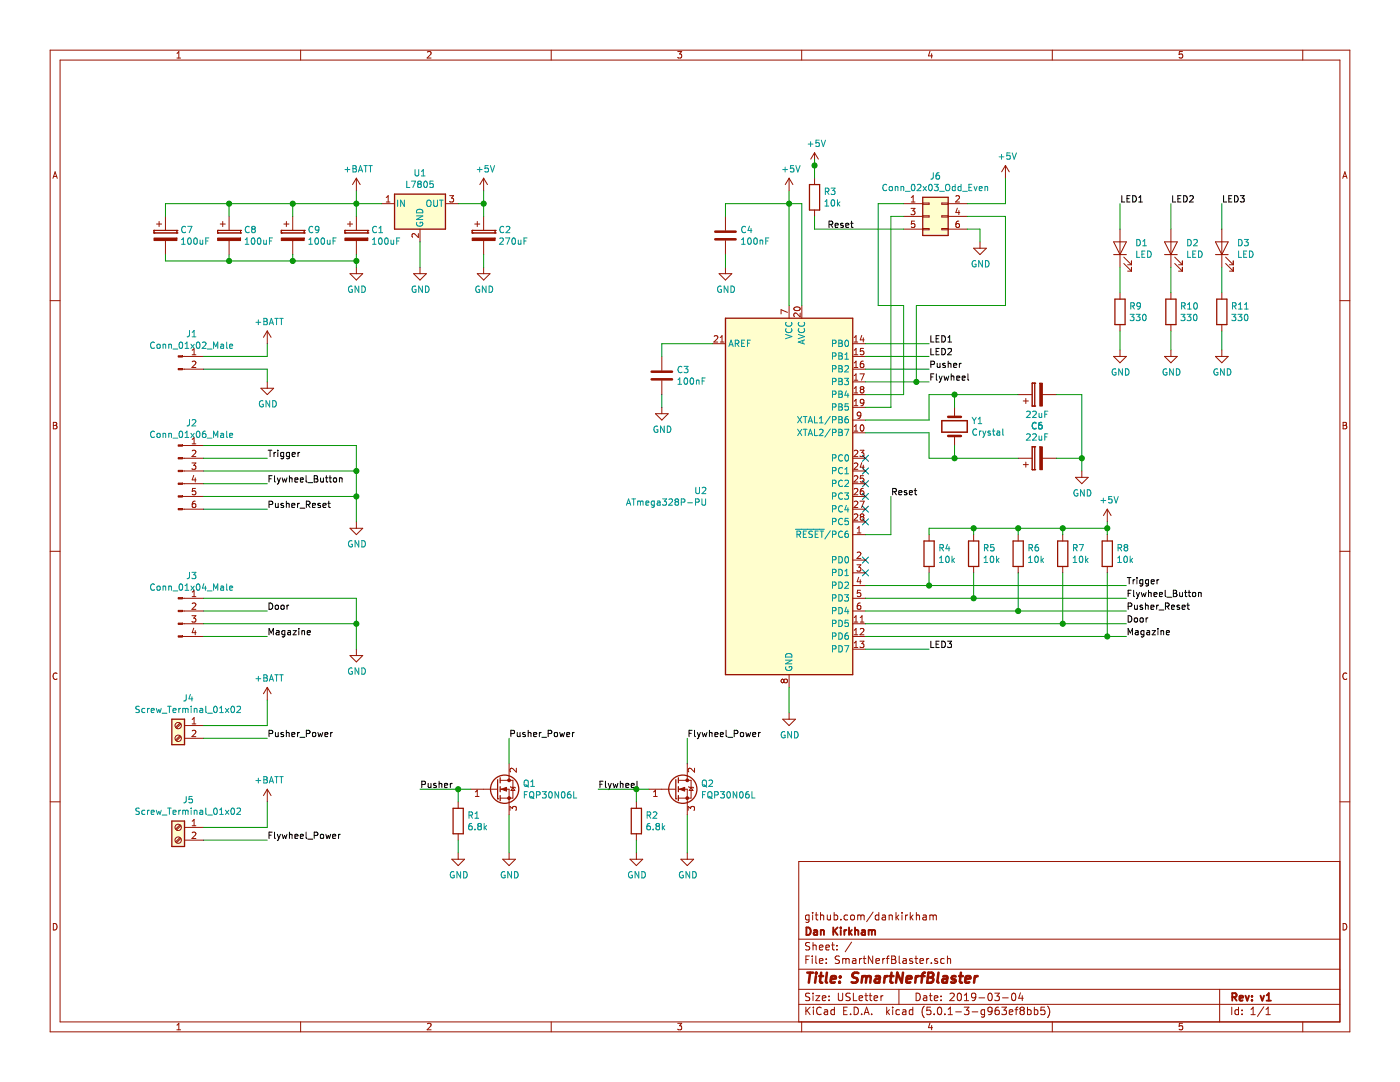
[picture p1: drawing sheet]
<svg xmlns="http://www.w3.org/2000/svg" width="279mm" height="216mm" viewBox="0 0 279 216" stroke-linecap="round" stroke-linejoin="round" font-family="sans-serif">
<g fill="#fffecd" stroke="#fffecd" stroke-width=".25">
<path d="M144.8 63.5h25.4v71.1h-25.4z" fill-rule="evenodd"/>
<path d="M78.7 38.7h10.2v7h-10.2z" fill-rule="evenodd"/>
<path d="M34.3 143.5h2.5v5.1h-2.5z" fill-rule="evenodd"/>
<path d="M34.3 163.8h2.5v5.1h-2.5z" fill-rule="evenodd"/>
<path d="M184.1 39.4h5.1v7.6h-5.1z" fill-rule="evenodd"/>
</g>
<g fill="none" stroke="#981200" stroke-width=".25">
<path d="M78.7 38.7h10.2v7h-10.2zM161.5 36.8h2.1v5.1h-2.1zM184.1 39.4h5.1v7.6h-5.1zM222.5 59.7h2v5.1h-2zM232.7 59.7h2v5.1h-2zM242.8 59.7h2.1v5.1h-2.1zM144.8 63.5h25.4v71.1h-25.4zM184.4 107.9h2v5.1h-2zM193.3 107.9h2v5.1h-2zM202.2 107.9h2v5.1h-2zM211.1 107.9h2v5.1h-2zM220 107.9h2v5.1h-2z"/>
<path d="M34.3 143.5h2.5v5.1h-2.5zM99.3 159.4h.1M99.3 155.6v3.8M99.8 155.2v1M99.8 157v1M99.8 158.7v1.1M134.9 159.4h.1M134.9 155.6v3.8M135.4 155.2v1M135.4 157v1M135.4 158.7v1.1M34.3 163.8h2.5v5.1h-2.5z"/>
<path d="M90.4 161.3h2.1v5.1h-2.1zM126 161.3h2v5.1h-2z"/>
<circle cx="100.7" cy="157.5" r="2.82"/>
<circle cx="136.3" cy="157.5" r="2.82"/>
</g>
<g fill="none" stroke="#981200" stroke-width=".2">
<path d="M10 10h259.4v195.9h-259.4zM12 12h255.4v191.9h-255.4zM35.3 11.6h.7M35.3 10.6l.4-.3v1.3M60 10v2M85.3 10.4l.5-.1 .2 .3-.8 1h.8M110 10v2M135.3 10.3h.7l-.4 .5 .4 .1v.6l-.2 .1-.5-.1M160 10v2M185.6 10.2l-.3 1h.8M185.9 10.7v.9M210 10v2"/>
<path d="M236 10.3h-.6l-.1 .6 .2-.1h.4l.1 .7-.2 .1-.5-.1M260 10v2M10.6 35.6l.4-1.3 .4 1.3M10.7 35.2h.6M71.1 35.6l-.7 1.2M71.1 35.6v2.5M71.1 35.6l.8 1.2M77.1 39.4l.4-.4v1.3M89.7 39h.8l-.4 .5 .3 .1 .1 .5-.2 .2-.6-.1M96.5 35.6l.8 1.2M96.5 35.6l-.7 1.2M96.5 35.6v2.5"/>
<path d="M157.5 35.6v2.5M157.5 35.6l-.8 1.2M157.5 35.6l.7 1.2M162.6 30.5v2.5M162.6 35.6v1.2M162.6 30.5l-.8 1.2M162.6 30.5l.7 1.2M181.9 39.4l.3-.4v1.3M190.8 39.2l.4-.2 .3 .4-.8 .9h.8M200.7 33l-.8 1.3M200.7 33v2.6M200.7 33l.7 1.3"/>
<path d="M268 35.6l.4-1.3 .4 1.3M268.1 35.2h.6M10 60h2M30.7 46h.1M30.7 46.5h.1M30.7 46.5h4.6M30.7 46h4.6M30.7 46v.5M31.2 44.7h1.1M31.7 44.2v1M33 43.2v2.8M33 48v2.8"/>
<path d="M35.3 46.5h.1M35.3 46h.1M35.3 46v.5M43.4 46h.1M43.4 46.5h.1M43.4 46.5h4.6M43.4 46h4.6M43.4 46v.5M43.9 44.7h1.1M44.4 44.2v1M45.7 43.2v2.8M45.7 48v2.8"/>
<path d="M48 46.5h.1M48 46h.1M48 46v.5M56.1 46h.1M56.1 46.5h.1M56.1 46.5h4.6M56.1 46h4.6M56.1 46v.5M56.6 44.7h1.1M57.1 44.2v1M58.4 43.2v2.8M58.4 48v2.8"/>
<path d="M60.7 46.5h.1M60.7 46h.1M60.7 46v.5M68.8 46h.1M68.8 46.5h.1M68.8 46v.5M68.8 46.5h4.6M68.8 46h4.6M69.3 44.7h1.1M69.8 54.6h2.6l-1.3 1.3zM69.8 44.2v1M71.1 43.2v2.8"/>
<path d="M71.1 48v2.8M71.1 53.3v1.3M73.4 46.5h.1M73.4 46h.1M73.4 46v.5M76.2 40.6h2.5M77.1 40.3h.7M82.5 54.6h2.6l-1.3 1.3zM83.5 46.6v.8l-.9-.8-.4 .3 .1 .4M83.8 45.7v2.6M83.8 53.3v1.3M88.9 40.6h2.5"/>
<path d="M94.2 46h.1M94.2 46.5h.1M94.2 46.5h4.6M94.2 46h4.6M94.2 46v.5M94.7 44.7h1.1M95.2 54.6h2.6l-1.3 1.3zM95.2 44.2v1M96.5 43.2v2.8M96.5 48v2.8M96.5 53.3v1.3M98.8 46.5h.1"/>
<path d="M98.8 46h.1M98.8 46v.5M143.5 54.6h2.5l-1.2 1.3zM144.8 43.2v2.8M144.8 48v2.8M144.8 53.3v1.3M162.6 41.9v1.3M180.3 40.6h3.8M180.3 43.2h3.8M180.3 45.7h3.8M181.8 41.6h.8l-.4 .5 .3 .1 .1 .4-.3 .2-.5-.1M181.9 40.3h.7"/>
<path d="M182.5 44.1h-.6v.6l.4-.1 .3 .3v.3l-.3 .2-.4-.1M184.1 40.5h1.3v.3h-1.3zM184.1 43.1h1.3v.2h-1.3zM184.1 45.6h1.3v.2h-1.3zM188 45.6h1.2v.2h-1.2zM188 43.1h1.2v.2h-1.2zM188 40.5h1.2v.3h-1.2zM189.2 40.6h3.8M189.2 43.2h3.8M189.2 45.7h3.8M191.1 41.5l-.3 .9h.7M191.4 44.1h-.3a.79 .79 0 0 0-.1 1.3l.4-.1 .1-.4-.3-.3h-.2l-.2 .3"/>
<path d="M191.4 42v.8M194.3 49.5h2.5l-1.2 1.3zM195.6 48.3v1.2M222.2 50.8h2.6M222.2 48.3h2.6l-1.3 2.5zM223.5 45.7v7.6M223.5 58.4v1.3M224.3 52.6l1.5 1.5M224.3 51.3l1.5 1.5M225 54.1h.8M225 52.8h.8M225.8 52.1v.7"/>
<path d="M225.8 53.3v.8M232.4 50.8h2.5M232.4 48.3h2.5l-1.2 2.5zM233.7 45.7v7.6M233.7 58.4v1.3M234.4 52.6l1.6 1.5M234.4 51.3l1.6 1.5M235.2 54.1h.8M235.2 52.8h.8M236 52.1v.7M236 53.3v.8M242.6 50.8h2.5"/>
<path d="M242.6 48.3h2.5l-1.3 2.5zM243.8 45.7v7.6M243.8 58.4v1.3M244.6 52.6l1.5 1.5M244.6 51.3l1.5 1.5M245.4 54.1h.7M245.4 52.8h.7M246.1 52.1v.7M246.1 53.3v.8M267.4 60h2M36.4 71.1h4.2M36.4 73.7h4.2"/>
<path d="M38.4 70.8h.7M38.4 72.2l.4-.1 .3 .3-.8 .9h.8M38.4 69.9l.3-.4v1.3M52.1 77.5h2.5l-1.3 1.2zM53.3 66l-.7 1.3M53.3 66v2.6M53.3 76.2v1.3M53.3 66l.8 1.3M132.1 71.1v2.8M132.1 75.9v2.8M142.2 68.6h2.6M142.5 67.1l.5-.1 .3 .3-.8 .9h.8"/>
<path d="M143.7 68.2h.8M143.7 67.3l.4-.3v1.2M157.1 62.3l-1.2-.5v.8M157.5 61v2.5M158.5 61.4a.61 .61 0 0 1 .8-.2 .61 .61 0 0 1 .3 .6 .76 .76 0 0 1-1.2-.3zM159.7 62.5v.7l-.9-.7-.4 .2 .1 .5M160 61v2.5M170.2 68.6h2.5M170.2 71.1h2.5M170.2 73.7h2.5M170.2 76.2h2.5M170.2 78.7h2.5"/>
<path d="M170.5 67.3l.3-.3v1.2M170.5 69.9l.3-.4v1.3M170.5 72.4l.3-.3v1.2M170.5 75l.3-.4v1.3M170.5 77.5l.3-.4v1.3M170.5 68.2h.7M170.5 70.8h.7M170.5 73.3h.7M170.5 75.9h.7M170.5 78.4h.7M171.6 74.6h.9l-.6 1.3M171.9 77.7l-.2-.3 .2-.3h.3l.2 .3-.2 .3"/>
<path d="M171.9 77.7l-.2 .2v.4l.2 .1h.4l.1-.2v-.3l-.2-.2M171.9 77.7h.3M172 66.9l-.3 .9h.8M172.3 72.1l-.4 .1-.2 .4v.6l.6 .1 .1-.2-.1-.5-.4-.1-.2 .3M172.3 67.4v.8M172.3 69.5h-.6v.6l.5-.1 .2 .3v.3l-.2 .2-.5-.1M203.2 78.7h2.8M204.7 79.5v1M206 76.5h.1M206 76.5v4.5M206 76.5h.5M206.5 76.5h.1"/>
<path d="M206.5 76.5v4.5M208 78.7h2.8M222.2 71.1h2.6l-1.3 1.3zM223.5 64.8v1.2M223.5 69.8v1.3M232.4 71.1h2.5l-1.2 1.3zM233.7 64.8v1.2M233.7 69.8v1.3M242.6 71.1h2.5l-1.3 1.3zM243.8 64.8v1.2M243.8 69.8v1.3M10.6 84.3h.5l.2 .2-.2 .4 .3 .2-.2 .5h-.6z"/>
<path d="M10.6 84.9h.5M36.4 91.4h4.2M36.4 94h4.2M36.4 96.5h4.2M36.4 99.1h4.2M36.4 88.9h4.2M38.3 92.4h.8l-.4 .5 .3 .1 .1 .4-.3 .2-.5-.1M38.4 90l.4-.2 .3 .4-.8 .9h.8M38.4 87.7l.3-.4v1.3M38.4 88.6h.7M38.7 94.9l-.3 .9h.7M39 100h-.3a.79 .79 0 0 0-.1 1.3l.4-.1 .1-.5-.3-.2h-.2l-.2 .2"/>
<path d="M39 95.4v.8M39 97.5h-.6v.6l.4-.2 .3 .3v.3l-.3 .2-.4-.1M130.8 82.5h2.5l-1.2 1.3zM132.1 81.3v1.2M170.2 86.4h2.5M170.2 81.3h2.5M170.2 91.4h2.5M170.2 94h2.5M170.2 96.5h2.5M170.2 99.1h2.5M170.2 83.8h2.5M170.5 86h.7"/>
<path d="M170.5 80l.3-.3v1.2M170.5 85.1l.3-.3v1.2M170.5 80.9h.7M170.5 90l.4-.2 .3 .4-.8 .9h.8M170.5 92.5l.4-.1 .3 .3-.8 .9h.8M170.5 95l.4-.1 .3 .4-.8 .9h.8M170.5 97.6l.4-.1 .3 .3-.8 .9h.8M171.6 89.8h.8l-.4 .5 .3 .1 .1 .5-.2 .2-.6-.1M171.6 100h.9l-.6 1.3M171.8 84.9l.2-.1a.67 .67 0 0 1 .4 .6 .67 .67 0 0 1-.4 .6l-.3-.5zM171.8 82.8l-.2 .2h-.4l-.1-.2v-.5l.5-.1 .2 .3-.2 .9-.4 .1M172 92.3l-.3 .9h.8"/>
<path d="M172.3 97.5l-.4 .1-.2 .4v.6l.6 .1 .1-.2-.1-.5-.4-.1-.2 .3M172.3 92.8v.8M172.3 94.9h-.6v.6l.5-.1 .2 .3v.3l-.2 .2-.5-.1M172.4 80.2l-.2 .3-.4-.1-.1-.2 .1-.4 .4-.1 .1 .1a.84 .84 0 0 1-.3 1.1h-.2M190.5 81.3v1.9M190.5 87v1.9M203.2 91.4h2.8M204.2 80h1M204.2 92.7h1M204.7 92.2v1M206 81h.1M206 93.7h.1"/>
<path d="M206 89.2h.1M206 81h.5M206 89.2v4.5M206 93.7h.5M206 89.2h.5M206.5 81h.1M206.5 93.7h.1M206.5 89.2h.1M206.5 89.2v4.5M208 91.4h2.8M214.6 95.2h2.6l-1.3 1.3zM215.9 94v1.2"/>
<path d="M268 84.3h.5l.2 .2-.2 .4 .3 .2-.2 .5h-.6zM268 84.9h.5M10 110h2M36.4 101.6h4.2M36.4 119.4h4.2M38.4 119h.7M38.4 118.1l.3-.3v1.2M69.8 105.4h2.6l-1.3 1.3zM71.1 104.1v1.3M170.2 106.7h2.5M170.2 111.8h2.5M170.2 101.6h2.5"/>
<path d="M170.2 104.1h2.5M170.2 114.3h2.5M170.2 116.8h2.5M170.2 119.4h2.5M170.5 100.1l.4-.1 .3 .4-.8 .9h.8M170.5 102.7l.4-.2 .3 .4-.8 .9h.8M171 112.7h.8l-.4 .5 .3 .1 .1 .4-.2 .3-.6-.2M171.1 106.3h.7M171.1 105.4l.3-.3v1.2M171.1 110.3l.5-.1 .2 .3-.8 .9h.8M171.4 115.2l-.3 .9h.8M171.7 115.7v.8"/>
<path d="M171.7 117.8h-.6v.6l.5-.1 .2 .2v.3l-.2 .2-.5-.1M171.9 103.1l-.2-.3 .2-.3h.3l.2 .3-.2 .3M171.9 103.1l-.2 .2v.4l.2 .1h.4l.1-.2v-.3l-.2-.2M171.9 103.1h.3M185.4 106.7v1.2M185.4 113v1.3M194.3 106.7v1.2M194.3 113v1.3M203.2 106.7v1.2M203.2 113v1.3M212.1 106.7v1.2M212.1 113v1.3"/>
<path d="M221 101.6v2.5M221 106.7v1.2M221 113v1.3M221 101.6l-.8 1.3M221 101.6l.7 1.3M267.4 110h2M11.4 134.4a.62 .62 0 0 0-.9 .4 .62 .62 0 0 0 .7 .8l.2-.1M36.4 124.5h4.2M36.4 127h4.2M36.4 121.9h4.2M38.3 122.9h.8l-.4 .4 .3 .2 .1 .4-.3 .2-.5-.1M38.4 120.4l.4-.1 .3 .4-.8 .9h.8"/>
<path d="M38.7 125.3l-.3 .9h.7M39 125.8v.9M53.3 137.2v2.5M53.3 137.2l-.7 1.2M53.3 137.2l.8 1.2M69.8 130.8h2.6l-1.3 1.3zM71.1 129.5v1.3M156.4 135.8l.3-.3h.2l.2 .3v.3l-.2 .1h-.2l-.3-.2M156.4 135.8l-.2-.3-.3 .3v.2l.2 .2 .3-.2M156.4 135.8v.2M157.5 134.6v2.6M170.2 124.5h2.5"/>
<path d="M170.2 127h2.5M170.2 129.5h2.5M170.2 121.9h2.5M170.5 123.2l.3-.3v1.2M170.5 125.8l.3-.4v1.3M170.5 128.3l.3-.4v1.3M170.5 124.1h.7M170.5 126.7h.7M170.5 129.2h.7M171.6 127.9h.8l-.4 .5 .3 .1 .1 .5-.2 .2-.6-.1M171.7 125.5l.5-.1 .2 .4-.8 .9h.8M171.7 124.1h.7"/>
<path d="M171.7 123.2l.3-.3v1.2M171.7 120.3h-.3a.79 .79 0 0 0-.1 1.3l.4-.1 .1-.4-.2-.3h-.3l-.2 .3M268.8 134.4a.62 .62 0 0 0-.9 .4 .62 .62 0 0 0 .7 .8l.2-.1M10 160h2M35.9 146.8l-.8 .9M35.9 144.3l-.8 .8M36.1 147l-.9 .8M36.1 144.4l-.9 .9M36.8 144.8h3.8M36.8 147.3h3.8M38.4 143.5l.3-.3v1.2M38.4 145.8l.4-.1 .3 .4-.8 .9h.8"/>
<path d="M38.4 144.4h.7M53.3 157.5v2.5M53.3 157.5l-.7 1.2M53.3 157.5l.8 1.2M94 157.5h5.3M94.9 158l.3-.3v1.2M94.9 158.9h.7M99.8 157.5h1.8v5.1M99.8 155.7h2.6v3.6h-2.6M101.6 152.4v3.3M101.9 157l1 .2M102.4 157.1l.3 .6h-.7z"/>
<path d="M103 153.3v.8l-.9-.8-.3 .2 .1 .5M129.5 157.5h5.4M130.4 158.9h.8M130.4 158l.4-.3v1.2M135.4 157.5h1.8v5.1M135.4 155.7h2.5v3.6h-2.5M137.2 152.4v3.3M137.4 157l1 .2M137.9 157.1l.4 .6h-.8zM138.6 153.3v.8l-.9-.8-.4 .2 .2 .5M156.2 143.5h2.5l-1.2 1.3zM157.5 142.2v1.3"/>
<path d="M267.4 160h2M35.9 167.1l-.8 .9M35.9 164.6l-.8 .8M36.1 167.3l-.9 .8M36.1 164.8l-.9 .8M36.8 165.1h3.8M36.8 167.6h3.8M38.4 163.9l.3-.4v1.3M38.4 166.2l.4-.2 .3 .4-.8 .9h.8M38.4 164.8h.7M90.2 171.4h2.5l-1.3 1.3zM91.4 160v1.3"/>
<path d="M91.4 166.4v1.2M91.4 170.2v1.2M100.3 171.4h2.6l-1.3 1.3zM101.6 170.2v1.2M101.8 161.7v-.8l.5 .4 .1-.3 .4-.1 .2 .3-.1 .5M125.7 171.4h2.6l-1.3 1.3zM127 160v1.3M127 166.4v1.2M127 170.2v1.2M135.9 171.4h2.5l-1.2 1.3zM137.2 170.2v1.2M137.3 161.7v-.8l.5 .4 .1-.3 .5-.1 .2 .3-.1 .5"/>
<path d="M267.4 171.9h-108v32M10.6 184.3a.65 .65 0 0 1 .8 .6 .65 .65 0 0 1-.8 .7zM159.4 197.4h108M159.4 193.4h108M159.4 187.4h108M160.8 191.5h.5M161.5 182.7l-.5-.1-.2 .3 .1 .6h.6M161.5 182.6v1.2l-.3 .3-.4-.1M161.5 190.8h-.7v1.5M161.6 198.2h-.6l-.2 .3 .1 .3 .6 .3v.4l-.2 .2-.5-.1M161.6 188.1h-.6l-.2 .2 .1 .4 .6 .3v.4l-.2 .2-.5-.1M162.1 190.8v.1"/>
<path d="M162.1 191.3v1M162.2 182.1v.1M162.2 182.6v1M162.3 188.1v1.5M162.3 198.2v.1M162.3 198.7v1M162.3 188.7l.2-.1h.3l.1 1M162.7 182.6h.5M162.8 198.7h.8l-.8 1h.8M162.8 190.8v1.2l.2 .3M162.9 182.1v1.3l.3 .2M163.5 191.8l.7-.2v-.3h-.4l-.3 .2 .1 .7h.6"/>
<path d="M163.5 189.1l.7-.2v-.3h-.4l-.3 .2 .1 .7h.6M163.8 182.7l.2-.1 .3 .1 .1 .9M163.8 182.1v1.5M164.1 199.2l.7-.2-.1-.2-.4-.1-.2 .2 .1 .7h.5M164.8 189.1l.7-.2v-.3h-.5l-.2 .2 .1 .7h.6M164.9 192.1v.2M164.9 191.3v.2M165.1 182.6v.8a.37 .37 0 0 0 .6 0M165.5 198.8v.1M165.5 199.5v.2M165.7 182.6v1M166 188.6h.5"/>
<path d="M166.2 188.1v1.3l.3 .2M166.5 182.7l.4-.1 .3 .3-.1 .5-.2 .2-.4-.1M166.5 182.1v1.5M167 189.4v.2M167 188.6v.2M167.3 198.2v1.2l.3 .3h.3l.3-.3v-1.2M167.5 190.8h-.5l-.3 .2 .1 .3 .7 .4v.4l-.3 .2-.5-.1M167.8 183.4v.2M168.2 191.3v1M168.2 191.4l.4-.1 .2 .2M168.8 191.5v.8M168.8 191.5a.36 .36 0 0 1 .3-.3 .36 .36 0 0 1 .4 .3v.8"/>
<path d="M169.2 182.7l-.5-.1-.2 .3v.5l.2 .2 .5-.1M169.7 198.2h-.6l-.3 .3 .1 .3 .7 .3v.4l-.2 .2-.6-.1M169.9 182.7l.3-.1 .3 .3v.4l-.3 .3-.3-.1-.2-.2zM170 188l-1.3 1.9M170.2 191.3h.5l.1 1M170.3 198.2v1.5h.7M170.8 191.6l-.5 .1-.2 .2 .2 .4 .5-.1M171.2 182.6v1M171.2 182.7l.4-.1 .2 .2M171.4 199.2l.8-.2-.1-.2-.4-.1-.3 .2 .1 .7h.6M171.5 191.3v1M171.8 182.8v.8"/>
<path d="M171.8 182.8a.36 .36 0 0 1 .3-.2 .36 .36 0 0 1 .4 .2v.8M172 191.3l-.5 .2M172.2 191.3h.6M172.5 190.8v1.2l.3 .3M172.6 198.7h.6M172.8 198.2v1.3l.4 .2M173.5 198.7h.5M173.7 198.2v1.3l.3 .2M174.2 190.8v1.5l-.9-1.5v1.5M174.2 182l-1.3 1.9M174.4 199.2l.8-.2-.1-.2-.4-.1-.3 .2 .1 .7h.6M174.8 191.8l.7-.2v-.3h-.5l-.2 .2 .1 .7h.6"/>
<path d="M175.4 182.7l-.4-.1-.3 .3v.5l.3 .2 .4-.1M175.4 182.1v1.5M175.8 198.7v1M176.1 182.7h.6v.9M176.2 191.3v1M176.2 198.7l-.4 .3M176.6 191.3l-.4 .2M176.7 182.9l-.5 .1-.2 .2 .2 .4 .5-.1M176.9 191.3h.5M177.4 190.8l-.3 .2v1.3M177.4 182.7l.3-.1 .3 .1 .1 .9M177.4 182.6v1"/>
<path d="M178 190.8h.5l.2 .2v.3l-.2 .2 .2 .1 .1 .4-.3 .3h-.5zM178 191.5h.5M178.8 182.1v1.5M178.9 183l.5 .6M179.4 182.6l-.6 .5M179.4 197.4v3M179.5 190.8v1.2l.2 .3M180 182.1v.1M180 182.6v1M180.2 191.3h.6l.1 1M180.7 182.6v1M180.9 191.6l-.5 .1-.2 .2 .2 .4 .5-.1"/>
<path d="M181.2 182.6l-.5 .3M181.7 182.1v1.5M181.8 183l.4 .6M182.1 191.3a.37 .37 0 0 0-.6 .2l.1 .2 .5 .1 .1 .2-.3 .3-.4-.1M182.2 182.6l-.5 .5M182.6 191.3h.6M182.8 190.8v1.2l.4 .3M182.8 198.2a.75 .75 0 0 1 .9 .7 .75 .75 0 0 1-.9 .8zM182.9 182.7l.2-.1 .3 .1 .1 .9M182.9 182.1v1.5M183.6 191.8l.7-.2-.1-.3h-.4l-.2 .2 .1 .7h.5M184.2 182.7h.6l.1 .9"/>
<path d="M184.3 198.8h.6l.1 .9M184.9 182.9l-.5 .1-.3 .2 .3 .4 .5-.1M184.9 191.3v1M185 199l-.5 .1-.2 .2 .2 .4 .5-.1M185.4 191.3l-.5 .2M185.5 198.7h.5M185.6 182.7a.37 .37 0 0 1 .6 .1M185.6 182.6v1M185.7 198.2v1.3l.3 .2M185.9 192.1v.2M186.2 182.8l.2-.2 .4 .1 .1 .9M186.2 182.8v.8"/>
<path d="M186.5 199.2l.7-.2-.1-.2-.4-.1-.2 .2v.7h.6M187.1 191.3h-.4l-.2 .2 .1 .2 .5 .1v.4h-.6M187.8 199.5v.2M187.8 198.8v.1M188.4 191.3h-.4l-.3 .2 .2 .7h.5M189.1 191.4l.2-.1h.4v1M189.1 190.8v1.5M189.6 198.3l.6-.1 .2 .4-.9 1.1h.9M191.2 198.3l.3-.1a.94 .94 0 0 1 0 1.5l-.4-.3zM192.5 199.7h.8M192.5 198.6l.4-.4v1.5M194.7 198.8l-.2 .3h-.3l-.3-.3 .1-.6h.5l.2 .1a1.19 1.19 0 0 1-.2 1.3l-.5 .1"/>
<path d="M195.4 199.1h1.1M197.3 198.3l.2-.1a.8 .8 0 0 1 .5 .7 .8 .8 0 0 1-.5 .8l-.2-.2-.1-.4zM198.5 198.2h.9l-.4 .6 .4 .1v.6l-.2 .2-.7-.2M200.1 199.1h1.1M202 198.3l.4-.1a.94 .94 0 0 1 0 1.5 .82 .82 0 0 1-.4-1.4zM203.7 198.1l-.4 1.1h.9M204 198.7v1M243.4 197.4v6.5M268 184.3a.65 .65 0 0 1 .8 .6 .65 .65 0 0 1-.8 .7zM35.3 204.5l.4-.3v1.3M35.3 205.5h.7M60 203.9v2"/>
<path d="M85.3 204.3l.5-.1 .2 .3-.8 1h.8M110 203.9v2M135.3 204.2h.7l-.4 .5 .4 .1v.6l-.2 .1-.5-.1M159.4 200.4h108M160 203.9v2M160.8 201v1.5M161 201.6l.7 .9M161.7 201l-.9 .8M162.3 201v.1M162.3 201.5v1M163.9 201.1a.59 .59 0 0 0-.8 0 .59 .59 0 0 0-.1 .7 .56 .56 0 0 0 .3 .6 .56 .56 0 0 0 .6-.1M164.5 201.5h.6l.1 1"/>
<path d="M165.2 201.8l-.5 .1-.2 .2 .2 .4 .5-.1M166.5 201.5h-.4l-.3 .3 .1 .5 .2 .2 .4-.1M166.5 201v1.5M168.4 201.7h.5M169.1 201h-.7v1.5h.7M169.7 202.3v.2M170.5 201a.76 .76 0 0 1 .8 .7 .76 .76 0 0 1-.8 .8zM172 202.3v.2M172.5 202.5l.4-1.5 .6 1.5M172.6 202h.7M174 202.3v.2M177 201v1.5"/>
<path d="M177.1 201.9l.4 .6M177.5 201.5l-.5 .5M178.2 201v.1M178.2 201.5v1M179.5 201.5h-.4l-.3 .3 .1 .5 .2 .2 .4-.1M180.2 201.5h.5l.1 1M180.8 201.8l-.5 .1-.2 .2 .2 .4 .5-.1M182.2 201.5h-.5l-.2 .3v.5l.2 .2 .5-.1M182.2 201v1.5M184.5 200.8a1.71 1.71 0 0 0 0 2.2M185.6 204.1l-.3 1h.8M185.7 201h-.7l-.1 .7 .3-.2 .4 .1 .2 .2-.1 .5-.2 .2-.6-.2"/>
<path d="M185.9 204.6v.9M186.4 202.3v.2M187.2 201.1l.3-.1a.86 .86 0 0 1 .1 1.5 .79 .79 0 0 1-.4-1.4zM188.6 202.3v.2M189.2 202.5h.9M189.2 201.4l.5-.4v1.5M190.7 201.9h1.2M192.4 201h1l-.5 .5 .4 .2v.6l-.2 .2-.7-.2M194 201.9h1.1M196.5 201.5h-.4l-.3 .3 .1 .5 .2 .2 .4-.1M196.5 201.5l-.1 1.3-.2 .2-.3-.1M198 201.6l-.3 .3-.4-.1-.1-.2v-.5l.5-.1 .3 .2-.1 .9-.2 .3-.4 .1"/>
<path d="M199.3 201h-.4a1.16 1.16 0 0 0-.2 1.4l.4 .1 .3-.2v-.5l-.3-.3-.4 .1-.1 .2M199.9 201h1l-.5 .5 .4 .2v.6l-.2 .2-.7-.2M201.4 202l.7-.2v-.3h-.4l-.3 .2 .1 .7h.6M202.6 201.5h.5M203.1 201h-.3v.2v1.3M203.9 201.6l-.3 .3v.4l.3 .2h.2l.3-.3v-.3l-.3-.3M203.9 201.6l-.3-.3 .3-.3h.4l.1 .2-.3 .4M203.9 201.6h.2M205.1 201.5h.4l.3 .3-.1 .5-.2 .2-.4-.1M205.1 201v1.5M206.4 201.5h.5l.2 .3v.5l-.2 .2-.5-.1M206.4 201v1.5"/>
<path d="M208.5 201h-.7l-.1 .7 .2-.2 .5 .1 .2 .2-.1 .5-.2 .2-.6-.2M209.1 200.8a1.71 1.71 0 0 1 0 2.2M210 203.9v2M236 204.2h-.6l-.1 .6 .2-.1h.4l.1 .7-.2 .1-.5-.1M245.8 201v1.5M247.2 201.5h-.5l-.2 .3 .1 .6h.6M247.2 201v1.5M247.9 202.3v.2M247.9 201.5v.2M249.7 202.5h.8M249.7 201.4l.4-.4v1.5M252.2 200.9l-1.2 1.9"/>
<path d="M252.7 202.5h.8M252.7 201.4l.4-.4v1.5M260 203.9v2"/>
<circle cx="35.6" cy="147.3" r=".64"/>
<circle cx="35.6" cy="144.8" r=".64"/>
<circle cx="35.6" cy="165.1" r=".64"/>
<circle cx="35.6" cy="167.6" r=".64"/>
</g>
<g fill="none" stroke="#009596" stroke-width=".2">
<path d="M68.9 33.8h.9M69.3 33.4v.9M70.4 33l.6 .2 .1 .2-.2 .3 .2 .2-.1 .4h-.6zM70.4 33.7h.5M71.5 34.3l.4-1.3 .5 1.3M71.6 34h.6M72.6 33h.7M73 33v1.3M73.6 33h.7M73.9 33v1.3M79.3 39.9v1.3M80.7 39.9v1.3l-.7-1.3v1.3"/>
<path d="M81.2 36.1v1.3h.6M82.1 36.1h.8l-.5 1.3M82.8 33.8v1.1l.3 .2h.3l.2-.2v-1.1M83.6 36.7l-.2 .2v.3l.2 .2h.2l.3-.2-.1-.4-.2-.1M83.6 36.7l-.2-.3 .2-.3 .4 .2v.3l-.2 .1M83.6 36.7h.2M84.1 35.1h.7M84.1 34.2l.4-.4v1.3M84.7 36.3l.2-.2a.67 .67 0 0 1 .4 .7 .67 .67 0 0 1-.4 .6l-.3-.5zM86.4 36.1h-.6v.7l.2-.2 .4 .1v.6l-.1 .1-.5-.1M86.6 39.9v1.1l.2 .2 .4-.1 .1-.1v-1.1M87.7 39.9h.7"/>
<path d="M88.1 39.9v1.3M95.2 33.8h1M95.7 33.4v.9M97.4 33h-.6v.7l.2-.2 .4 .1v.6l-.1 .1-.5-.1M97.9 33l.4 1.3 .4-1.3M156.2 33.8h1M156.7 33.4v.9M158.4 33h-.6l-.1 .7 .2-.2 .4 .1 .1 .6-.2 .1-.5-.1M158.8 33l.4 1.3 .5-1.3M161.3 28.8h1M161.8 28.3v.9M163.5 28h-.6l-.1 .6 .2-.2 .4 .1 .1 .6-.2 .1-.5-.1"/>
<path d="M163.9 28l.4 1.2 .4-1.2M164.7 38.2l.7-.1v-.4l-.7-.2v1.3M165 38.2l.4 .6M165.9 37.5h.7l-.4 .5 .4 .2v.4l-.2 .2-.5-.1M166 40l.2-.1a.69 .69 0 0 1 .4 .6 .69 .69 0 0 1-.4 .6l-.3-.5zM167.1 39.9v1.2M177 36.9a.56 .56 0 0 0-.8 .5 .56 .56 0 0 0 .8 .5M177.6 37.3l.3-.1 .2 .2-.1 .6h-.3l-.3-.2zM178.7 37.3h.4l.1 .7M178.7 37.2v.8M179.8 37.3h.5l.1 .7M179.8 37.2v.8"/>
<path d="M180.7 38.2h.9M182 36.9l.2-.1a.67 .67 0 0 1 .4 .6 .67 .67 0 0 1-.4 .6l-.3-.4zM183.1 36.9l.5-.1 .2 .3-.8 .9h.8M184.2 37.2l.7 .8M184.9 37.2l-.7 .8M185.4 36.9l.2-.1a.67 .67 0 0 1 .5 .6 .67 .67 0 0 1-.5 .6l-.3-.4zM186.3 34.5v.9l-.2 .3h-.3M186.5 36.8h.7l-.4 .5 .4 .1v.5l-.2 .1-.5-.1M187.4 34.5h-.2a.79 .79 0 0 0-.2 1.2h.4l.1-.5-.2-.2h-.3l-.2 .2M187.5 38.2h1M188.8 37l.2-.2a.47 .47 0 0 1 .6 .4l-.1 .7-.5 .1-.3-.4zM190.6 37.3l-.3-.1-.3 .2 .1 .6h.5"/>
<path d="M190.6 36.8v1.2M191.8 37.3l-.4-.1-.2 .2 .1 .6h.5M191.8 36.8v1.2M192.1 38.2h1M193.4 37.4h.4M194 36.8h-.6v1.2h.6M194.4 37.2l.3 .8 .3-.8M195.4 37.6l.6-.1v-.2l-.4-.1-.2 .2 .1 .6h.5M196.6 37.3h.5v.7M196.6 37.2v.8M199.4 31.3h1M199.9 30.8v1"/>
<path d="M201.6 30.5h-.6l-.1 .6 .2-.1 .4 .1 .1 .5-.2 .2-.5-.2M202 30.5l.4 1.3 .4-1.3M36.2 48.7h.8M36.2 47.8l.4-.3v1.2M37 45.3a.56 .56 0 0 0-.8 .5 .56 .56 0 0 0 .8 .5M37.5 45.2h.8l-.5 1.2M37.6 47.6l.1-.1a.67 .67 0 0 1 .5 .6 .67 .67 0 0 1-.5 .6l-.3-.4zM38.8 47.6l.2-.1a.69 .69 0 0 1 .4 .6 .69 .69 0 0 1-.4 .6l-.3-.4zM39.9 47.9l.1 .8 .5-.1M40.5 47.9v.8M41.1 48.1h.4M41.7 47.5h-.6v1.2"/>
<path d="M48.9 48.7h.8M48.9 47.8l.4-.3v1.2M49.7 45.3a.56 .56 0 0 0-.8 .5 .56 .56 0 0 0 .8 .5M50.3 47.6l.1-.1a.67 .67 0 0 1 .5 .6 .67 .67 0 0 1-.5 .6l-.3-.4zM50.5 45.7l-.3-.2 .3-.3h.2l.3 .2-.3 .3M50.5 45.7l-.3 .2v.3l.3 .2h.3l.2-.2v-.3l-.3-.2M50.5 45.7h.2M51.5 47.6l.2-.1a.69 .69 0 0 1 .4 .6 .69 .69 0 0 1-.4 .6l-.3-.4zM52.6 47.9l.1 .8 .5-.1M53.2 47.9v.8M53.8 48.1h.4M54.4 47.5h-.6v1.2"/>
<path d="M61.6 48.7h.8M61.6 47.8l.4-.3v1.2M62.4 45.3a.56 .56 0 0 0-.8 .5 .56 .56 0 0 0 .8 .5M63 47.6l.1-.1a.67 .67 0 0 1 .5 .6 .67 .67 0 0 1-.5 .6l-.3-.4zM63.7 45.7l-.3 .2h-.4l-.1-.2 .1-.4 .4-.1 .3 .2-.2 .9-.5 .1M64.2 47.6l.2-.1a.69 .69 0 0 1 .4 .6 .69 .69 0 0 1-.4 .6l-.3-.4zM65.3 47.9l.1 .8 .5-.1M65.9 47.9v.8M66.5 48.1h.4M67.1 47.5h-.6v1.2M70.3 57.1a.59 .59 0 0 0-.8 .6 .59 .59 0 0 0 .8 .6v-.5h-.2M71.6 57.1v1.2l-.7-1.2v1.2"/>
<path d="M72.2 57.1a.64 .64 0 0 1 .7 .6 .64 .64 0 0 1-.7 .6zM74.3 48.7h.8M74.3 47.8l.4-.3v1.2M75.1 45.3a.56 .56 0 0 0-.8 .5 .56 .56 0 0 0 .8 .5M75.6 46.4h.8M75.6 45.5l.4-.3v1.2M75.7 47.6l.1-.1a.67 .67 0 0 1 .5 .6 .67 .67 0 0 1-.5 .6l-.3-.4zM76.9 47.5h.2a.69 .69 0 0 1 .4 .6 .69 .69 0 0 1-.4 .6 .83 .83 0 0 1-.2-1.2zM78 47.9l.1 .8 .5-.1M78.6 47.9v.8M79.2 48.1h.4M79.8 47.5h-.6v1.2"/>
<path d="M83 57.1a.59 .59 0 0 0-.8 .6 .59 .59 0 0 0 .8 .6v-.5h-.2M83.1 43.1h1.3l-1.3 .7h1.3M83.2 44.4a.59 .59 0 0 0 .6 .7 .59 .59 0 0 0 .5-.7l-.5-.1v.3M83.3 41.9a.67 .67 0 0 1 .7-.1 .67 .67 0 0 1 .4 .7h-1.3zM84.3 57.1v1.2l-.7-1.2v1.2M84.9 57.1a.64 .64 0 0 1 .7 .6 .64 .64 0 0 1-.7 .6zM85.2 40.1l.3-.2a.47 .47 0 0 1 .5 .5v.6l-.5 .2-.3-.4zM95.7 57.1a.59 .59 0 0 0-.8 .6 .59 .59 0 0 0 .8 .6v-.5h-.2M97 57.1v1.2l-.7-1.2v1.2M97.6 57.1a.64 .64 0 0 1 .7 .6 .64 .64 0 0 1-.7 .6zM99.7 47.6l.5-.1 .3 .3-.8 .9h.8M100.5 45.3a.56 .56 0 0 0-.8 .5 .56 .56 0 0 0 .8 .5"/>
<path d="M100.9 47.5h.8l-.5 1.2M101 45.3l.5-.1 .3 .3-.8 .9h.8M102.3 47.6l.2-.1a.69 .69 0 0 1 .4 .6 .69 .69 0 0 1-.4 .6l-.3-.4zM103.4 47.9l.1 .8 .5-.1M104 47.9v.8M104.6 48.1h.4M105.2 47.5h-.6v1.2M143.9 57.1a.59 .59 0 0 0-.7 .6 .59 .59 0 0 0 .7 .6l.1-.5h-.3M145.3 57.1v1.2l-.8-1.2v1.2M145.9 57.1a.64 .64 0 0 1 .7 .6 .64 .64 0 0 1-.7 .6zM148 48.7h.7M148 47.8l.4-.3v1.2"/>
<path d="M148.8 45.3a.56 .56 0 0 0-.8 .5 .56 .56 0 0 0 .8 .5M149.3 47.6l.2-.1a.67 .67 0 0 1 .5 .6 .67 .67 0 0 1-.5 .6l-.3-.4zM149.6 45.1l-.3 .9h.8M149.9 45.6v.8M150.5 47.6l.2-.1a.69 .69 0 0 1 .4 .6 .69 .69 0 0 1-.4 .6l-.3-.4zM151.7 47.9v.8M151.7 48h.5v.7M152.8 48.1h.5M153.4 47.5h-.6v1.2M164.6 41.1h.8M164.6 40.2l.4-.3v1.2M167.3 40.6l.3 .5"/>
<path d="M167.6 40.3l-.5 .5M194.7 52.1a.59 .59 0 0 0-.7 .5 .59 .59 0 0 0 .7 .6l.1-.5h-.3M196.1 52v1.3l-.8-1.3v1.3M196.7 52a.64 .64 0 0 1 .7 .6 .64 .64 0 0 1-.7 .7zM226.9 47.8a.64 .64 0 0 1 .7 .6 .64 .64 0 0 1-.7 .6zM226.9 50.1v1.3h.6M227.9 50.7h.4M228.1 49h.7M228.1 48.1l.3-.3v1.2M228.5 50.1h-.6v1.3h.6M229 50.1a.64 .64 0 0 1 .8 .6 .64 .64 0 0 1-.8 .7zM237 47.8a.64 .64 0 0 1 .7 .6 .64 .64 0 0 1-.7 .6z"/>
<path d="M237 50.1v1.3h.6M238 50.7h.5M238.2 47.9l.5-.1 .3 .3-.8 .9h.8M238.7 50.1h-.7v1.3h.7M239.2 50.1a.64 .64 0 0 1 .7 .6 .64 .64 0 0 1-.7 .7zM247.2 47.8a.64 .64 0 0 1 .7 .6 .64 .64 0 0 1-.7 .6zM247.2 50.1v1.3h.6M248.2 50.7h.4M248.3 47.8h.8l-.4 .5 .3 .1 .1 .4-.2 .2-.6-.1M248.8 50.1h-.6v1.3h.6M249.4 50.1a.64 .64 0 0 1 .7 .6 .64 .64 0 0 1-.7 .7zM30.8 68.4a.58 .58 0 0 0-.8 .5 .58 .58 0 0 0 .8 .6v-.1"/>
<path d="M31.4 68.8l.1-.1 .4 .1 .1 .5-.1 .2-.5-.1zM32.5 68.8l.5-.1 .1 .8M32.5 68.7v.8M33.7 68.8l.5-.1v.8M33.7 68.7v.8M34.5 69.6h1M35.8 68.4l.2-.2a.69 .69 0 0 1 .5 .7 .69 .69 0 0 1-.5 .6l-.2-.1-.1-.4zM36.9 69.5h.8M36.9 68.6l.4-.4v1.3M37.8 65.9v1l-.2 .3h-.3M38.1 68.7l.7 .8M38.4 67.2h.7"/>
<path d="M38.4 66.3l.3-.4v1.3M38.8 68.7l-.7 .8M39.3 68.4l.2-.2a.67 .67 0 0 1 .4 .7 .67 .67 0 0 1-.4 .6l-.3-.5zM40.4 68.4l.5-.2 .2 .4-.8 .9h.8M41.4 69.6h.9M42.6 69.5v-1.3l.5 1 .4-1v1.3M44.1 68.7h.5v.8M44.6 69h-.4l-.2 .2 .1 .3h.5M45.2 68.2v1.1l.2 .2M45.8 69.1l.6-.1v-.3h-.4l-.2 .2 .1 .6h.5M51.1 64.3h.9M51.6 63.8v1"/>
<path d="M52.7 63.5l.6 .2v.2l-.2 .2 .3 .3-.1 .3-.6 .1zM52.7 64.1h.4M53.7 64.8l.5-1.3 .4 1.3M53.8 79.9v1.3l-.7-1.3v1.3M53.8 64.4h.7M54.4 79.9a.64 .64 0 0 1 .7 .7 .64 .64 0 0 1-.7 .6zM54.8 63.5h.7M55.2 63.5v1.3M55.8 63.5h.7M56.2 63.5v1.3M135.3 76.7h.7M135.3 75.8l.4-.4v1.3"/>
<path d="M136.1 73.2a.56 .56 0 0 0-.8 .5 .56 .56 0 0 0 .8 .5M136.5 73.1h.8l-.4 .5 .3 .1 .1 .4-.2 .3-.6-.2M136.7 75.5l.1-.1a.67 .67 0 0 1 .5 .6 .67 .67 0 0 1-.5 .7 .83 .83 0 0 1-.1-1.2zM137.8 75.5l.2-.1a.69 .69 0 0 1 .4 .6 .69 .69 0 0 1-.4 .7l-.3-.5zM139 75.8v.9M139 76l.5-.1v.8M140.1 76h.5M140.7 75.4h-.6v1.3M145.5 69.1l.4-1.2 .4 1.2M145.6 68.8h.6M146.7 68.5h.6l.2-.2-.1-.3-.7-.1v1.2M147 68.5l.5 .6"/>
<path d="M148 68.5h.4M148.6 67.9h-.6v1.2h.6M149.2 68.5h.4M149.8 67.9h-.6v1.2M156.8 66.7l1.2 .5-1.2 .4M156.9 65.6a.56 .56 0 0 0 .5 .8 .56 .56 0 0 0 .5-.8M156.9 64.3a.56 .56 0 0 0 .5 .8 .56 .56 0 0 0 .5-.8M159.3 66.7l1.3 .5-1.3 .4M159.4 65.6a.56 .56 0 0 0 .5 .8 .56 .56 0 0 0 .6-.8M159.4 64.3a.56 .56 0 0 0 .5 .8 .56 .56 0 0 0 .6-.8M160.2 67.9v.7M160.6 67.8l-1.3 .4 1.3 .5"/>
<path d="M166.1 68.5h.7v-.5l-.7-.1v1.2M166.1 71.1l.7-.1v-.5l-.7-.1v1.3M166.1 73.6h.7v-.5l-.7-.2v1.3M166.1 76.1h.7v-.5l-.7-.1v1.3M166.1 78.7l.7-.1v-.4l-.7-.2v1.3M167.4 67.9l.6 .1v.4l-.2 .1 .3 .2-.1 .4h-.6zM167.4 70.4l.6 .1v.4l-.2 .1 .3 .2-.1 .4-.6 .1zM167.4 72.9l.6 .2v.3l-.2 .2 .3 .2-.1 .4h-.6zM167.4 75.5l.6 .1v.4l-.2 .1 .3 .2-.1 .4-.6 .1zM167.4 78l.6 .2v.3l-.2 .1 .3 .3-.1 .3-.6 .1zM167.4 68.5h.4M167.4 71h.4"/>
<path d="M167.4 73.6h.4M167.4 76.1h.4M167.4 78.6h.4M168.6 75.5h.7l-.4 .5 .4 .1v.5l-.2 .2-.5-.2M168.6 73.1l.5-.2 .2 .4-.7 .9h.7M168.6 71.7h.7M168.6 70.8l.4-.4v1.3M168.7 68l.2-.1a.67 .67 0 0 1 .5 .6 .67 .67 0 0 1-.5 .6l-.3-.4zM168.9 78l-.3 .9h.8M169.2 78.5v.8M222.7 73.7a.59 .59 0 0 0-.8 .5 .59 .59 0 0 0 .8 .6v-.5h-.2M224 73.6v1.3l-.7-1.3v1.3"/>
<path d="M224.6 73.6a.64 .64 0 0 1 .7 .6 .64 .64 0 0 1-.7 .7zM225.5 62.7h.8l-.4 .5 .4 .1v.6l-.2 .1-.6-.1M225.7 61.1l.6-.1v-.5l-.6-.1v1.3M226 61.1l.4 .6M226.7 62.7h.8l-.4 .5 .4 .1v.5l-.2 .2-.6-.1M227.6 61l-.2 .2-.4-.1-.1-.1v-.5l.5-.1 .2 .3-.2 .8-.4 .2M228.1 62.8l.2-.1a.69 .69 0 0 1 .4 .6 .69 .69 0 0 1-.4 .7l-.3-.5zM232.8 73.7a.59 .59 0 0 0-.7 .5 .59 .59 0 0 0 .7 .6l.1-.5h-.3M234.2 73.6v1.3l-.8-1.3v1.3M234.8 73.6a.64 .64 0 0 1 .7 .6 .64 .64 0 0 1-.7 .7zM235.7 62.7h.8l-.4 .5 .3 .1v.6l-.2 .1-.5-.1M235.8 61.1l.6-.1 .1-.5-.7-.1v1.3"/>
<path d="M236.1 61.1l.4 .6M236.9 62.7h.8l-.4 .5 .3 .1 .1 .5-.3 .2-.5-.1M237 61.7h.7M237 60.8l.4-.4v1.3M238.4 60.5l.1-.1a.67 .67 0 0 1 .5 .6 .67 .67 0 0 1-.5 .7l-.3-.5zM238.4 62.8l.1-.1a.69 .69 0 0 1 .4 .6 .69 .69 0 0 1-.4 .7 .83 .83 0 0 1-.1-1.2zM243 73.7a.59 .59 0 0 0-.7 .5 .59 .59 0 0 0 .7 .6l.1-.5h-.3M244.3 73.6v1.3l-.7-1.3v1.3M244.9 73.6a.64 .64 0 0 1 .7 .6 .64 .64 0 0 1-.7 .7zM245.8 62.7h.8l-.4 .5 .4 .1v.6l-.2 .1-.6-.1M246 61.1l.6-.1v-.5l-.6-.1v1.3M246.3 61.1l.4 .6"/>
<path d="M247.1 62.7h.8l-.5 .5 .4 .1 .1 .5-.3 .2-.5-.1M247.2 61.7h.7M247.2 60.8l.3-.4v1.3M248.4 61.7h.7M248.4 60.8l.3-.4v1.3M248.5 62.8l.1-.1a.69 .69 0 0 1 .5 .6 .69 .69 0 0 1-.5 .7l-.3-.5zM30.8 86.2a.58 .58 0 0 0-.8 .5 .58 .58 0 0 0 .8 .5M31.4 86.6l.1-.1 .4 .1 .1 .5-.1 .1h-.5zM32.5 86.5v.8M32.5 86.6l.5-.1 .1 .8M33.7 86.5v.8M33.7 86.6l.5-.1v.8"/>
<path d="M34.5 87.4h1M35.8 86.2l.2-.2a.69 .69 0 0 1 .5 .7 .69 .69 0 0 1-.5 .6l-.2-.1-.1-.4zM36.9 86.4l.4-.4v1.3M36.9 87.3h.8M37.8 83.7v.9l-.2 .3-.3 .1M38.1 86.5l.7 .8M38.4 83.8l.4-.1 .3 .4-.8 .9h.8M38.8 86.5l-.7 .8M39.3 86.2l.2-.2a.67 .67 0 0 1 .4 .7 .67 .67 0 0 1-.4 .6l-.3-.5zM41 86l-.4 .2-.2 .4v.6h.6l.1-.1-.1-.5-.4-.1-.2 .3M41.4 87.4h.9M42.6 87.3v-1.3l.5 .9 .4-.9v1.3"/>
<path d="M44.1 86.5h.5v.8M44.6 86.8h-.4l-.2 .2 .1 .2h.5M45.2 86v1.1l.2 .2M45.8 86.9l.6-.1v-.3h-.4l-.2 .1 .1 .6h.5M52.5 80a.59 .59 0 0 0-.7 .6 .59 .59 0 0 0 .7 .6l.1-.5h-.3M126.1 99.5h.7M126.5 99.5v1.3M127.3 100v.8M130.6 100l-.1 1.1-.1 .1h-.4M131.2 85.1a.59 .59 0 0 0-.7 .6 .59 .59 0 0 0 .7 .5l.1-.4h-.3M132.2 99.5h.8l-.4 .5 .3 .2 .1 .4-.2 .2-.6-.1M132.6 85v1.3l-.8-1.3v1.3"/>
<path d="M133.2 85a.64 .64 0 0 1 .7 .6 .64 .64 0 0 1-.7 .7zM133.5 99.7l.5-.2 .2 .4-.8 .9h.8M138.9 97.2v1.1l.2 .2h.4l.1-.2v-1.1M140.1 99.5v1.1l.2 .2h.4l.1-.2v-1.1M140.1 97.4l.5-.2 .3 .4-.8 .9h.8M159.2 85.6l.8 1.3M159.2 83.1l.8 1.3M160 85.6l-.8 1.3M160 83.1l-.8 1.3M160.3 85.6h.8M160.3 83.1h.8M160.7 83.1v1.3"/>
<path d="M160.7 85.6v1.3M161.3 86.9l.4-1.3 .5 1.3M161.3 84.4l.4-1.3 .5 1.3M161.4 86.6h.6M161.4 84h.6M162.6 85.6v1.3h.6M162.6 83.1v1.3h.6M163.5 85.8l.5-.2 .3 .4-.8 .9h.8M163.5 84.4h.8M163.5 83.5l.4-.4v1.3M165.7 85.6l-1.1 1.6M165.7 83.1l-1.1 1.6"/>
<path d="M166.1 81.2h.7v-.5l-.7-.1v1.2M166.1 83.8l.7-.1v-.5l-.7-.1v1.3M166.1 86.3h.7v-.5l-.7-.2v1.3M166.1 91.4l.7-.1v-.4l-.7-.2v1.3M166.1 93.9h.7v-.5l-.7-.1v1.2M166.1 96.5l.7-.1v-.5l-.7-.1v1.3M166.1 99h.7v-.5l-.7-.2v1.3M167.4 85.6l.6 .2v.3l-.2 .2 .3 .2-.1 .4h-.6zM167.4 80.6l.6 .1v.4l-.2 .1 .3 .2-.1 .4h-.6zM167.4 83.1l.6 .1v.4l-.2 .1 .3 .2-.1 .4-.6 .1zM167.4 86.3h.4M167.4 81.2h.4"/>
<path d="M167.4 83.7h.4M168.1 90.9a.56 .56 0 0 0-.8 .5 .56 .56 0 0 0 .8 .5M168.1 93.4a.56 .56 0 0 0-.8 .5 .56 .56 0 0 0 .8 .5M168.1 95.9a.56 .56 0 0 0-.8 .5 .56 .56 0 0 0 .8 .6M168.1 98.5a.56 .56 0 0 0-.8 .5 .56 .56 0 0 0 .8 .5M168.6 98.3h.7l-.4 .5 .4 .2v.5l-.2 .1-.5-.1M168.6 85.6h.8l-.5 1.3M168.6 95.9l.5-.1 .2 .4-.7 .9h.7M168.6 93.6l.4-.3v1.2M168.6 94.5h.7M168.7 90.9l.2-.2a.67 .67 0 0 1 .5 .7 .67 .67 0 0 1-.5 .6l-.3-.5zM169.2 83.1h-.2a.79 .79 0 0 0-.1 1.3l.4-.1v-.6l-.4-.1-.3 .2"/>
<path d="M169.3 80.6h-.6l-.1 .6 .2-.1 .5 .1v.5l-.2 .1-.5-.1M194 83.3l.4 .6M194.4 83.9v.6M194.8 83.3l-.4 .6M194.9 85.7a.56 .56 0 0 0-.8 .5 .56 .56 0 0 0 .8 .5M195.2 84.5h.7M195.2 83.6l.4-.3v1.2M195.5 86v.8M195.8 86l-.3 .2M196.1 86l.3 .8M196.4 86.8l-.3 .5M196.7 86l-.3 .8"/>
<path d="M197.6 86.1l-.3-.1-.1 .2v.2l.4 .1v.3h-.4M198.1 86h.5M198.2 85.6v1.1l.4 .1M199 86.1h.5v.7M199.5 86.3l-.6 .2 .1 .3h.5M200.1 85.6v1.1l.2 .1M204.9 86.7l.5-.1 .2 .3-.8 .9h.8M204.9 82.2l.5-.2 .2 .4-.8 .9h.8M206 84.8a.53 .53 0 0 0 .1 .7 .53 .53 0 0 0 .7 0M206 85l.2 .5 .6-.1M206.1 86.7l.5-.1 .2 .3-.8 .9h.8M206.1 82.2l.5-.2 .2 .4-.8 .9h.8"/>
<path d="M206.8 84.5l-.4-.1-.3 .3M206.8 84.4l-.2-.1h-.4l-.2 .6M207.3 85l.2-.3h.2l.3 .3-.1 .6h-.5l-.1-.1M207.3 85l.4-.2 .3 .3M207.4 82.5v.8l.5-.1M207.4 87v.8l.5-.1M207.9 84.3h-.3a.79 .79 0 0 0-.1 1.2h.4l.1-.2M207.9 82.5v.8M207.9 87v.8M207.9 84.4h-.6v.6M208.5 82.7h.4M208.5 87.2h.4"/>
<path d="M209.1 86.6h-.6v1.2M209.1 82h-.6v1.3M215 97.8a.59 .59 0 0 0-.7 .6 .59 .59 0 0 0 .7 .5l.1-.4h-.2M216.4 97.7v1.3l-.8-1.3v1.3M217 97.7a.64 .64 0 0 1 .7 .6 .64 .64 0 0 1-.7 .7zM219.7 99.9h1M220.2 99.4v1M221.9 99.1h-.6l-.1 .6 .2-.1h.4l.1 .6-.2 .2-.5-.2M222.3 99.1l.4 1.3 .5-1.3M30.8 116.6a.58 .58 0 0 0-.8 .5 .58 .58 0 0 0 .8 .6M31.4 117.1l.1-.2 .4 .2 .1 .5-.1 .1h-.5zM32.5 116.9v.9"/>
<path d="M32.5 117.1l.5-.1 .1 .8M33.7 116.9v.9M33.7 117.1l.5-.1v.8M34.5 117.9h1M35.8 116.6l.2-.1a.69 .69 0 0 1 .5 .6 .69 .69 0 0 1-.5 .7l-.2-.1-.1-.4zM36.9 116.9l.4-.4v1.3M36.9 117.8h.8M37.8 114.2v.9l-.2 .3-.3 .1M38.1 116.9l.7 .9M38.3 114.2h.8l-.4 .5 .3 .1 .1 .4-.3 .3-.5-.2M38.8 116.9l-.7 .9M39.3 116.6l.2-.1a.67 .67 0 0 1 .4 .6 .67 .67 0 0 1-.4 .7l-.3-.5z"/>
<path d="M40.7 116.5l-.3 .8h.8M41 116.9v.9M41.4 117.9h.9M42.6 117.8v-1.3l.5 .9 .4-.9v1.3M44.1 117h.5v.8M44.6 117.2l-.4 .1-.2 .2 .1 .2h.5M45.2 116.5v1.1l.2 .2M45.8 117.3l.6-.1v-.2l-.4-.1-.2 .2 .1 .6h.5M70.3 107.9a.59 .59 0 0 0-.8 .6 .59 .59 0 0 0 .8 .6v-.5h-.2M71.6 107.9v1.2l-.7-1.2v1.2M72.2 107.9a.64 .64 0 0 1 .7 .6 .64 .64 0 0 1-.7 .6zM125 100.8l.5-1.3 .4 1.3"/>
<path d="M125.1 100.5h.7M127.3 100.1l.3-.1 .2 .2M127.8 100.2l.2-.2h.3v.8M127.8 100.2v.6M128.9 100.4l.6-.1-.1-.3h-.3l-.2 .2 .1 .6h.4M130.6 100h-.4l-.2 .2 .1 .6h.5M131.2 100h.5v.8M131.7 100.3h-.4l-.2 .2 .1 .3h.5M135 100.1l-.3-.3 .3-.3h.2l.2 .3-.2 .3M135 100.1l-.3 .2v.3l.3 .2h.3l.1-.2v-.3l-.2-.2M135 100.1h.2M136 100.2h.6l.1-.2-.1-.3-.6-.2v1.3"/>
<path d="M137.2 100.3h1M138.8 100.2h.6l.1-.2v-.3l-.7-.2v1.3M158.7 105.6h5.8M159.1 106.6h.6l.1-.2-.1-.3-.6-.1v1.2M159.4 106.6l.4 .6M160.3 106.6h.5M160.9 106h-.6v1.2h.6M162.2 106h-.5l-.2 .1v.4l.5 .2 .2 .3-.3 .2h-.5M162.7 106.6h.4M163.3 106h-.6v1.2h.6M163.7 106h.7M164 106v1.2"/>
<path d="M165.7 105.9l-1.1 1.6M166.1 106.6h.7v-.5l-.7-.1v1.2M166.1 101.5h.7v-.5l-.7-.1v1.3M166.1 104.1l.7-.1v-.4l-.7-.2v1.3M166.1 111.7h.7v-.5l-.7-.2v1.3M166.1 114.2h.7v-.5l-.7-.1v1.3M166.1 116.8l.7-.1v-.4l-.7-.2v1.3M166.1 119.3h.7v-.5l-.7-.1v1.2M167.4 111a.64 .64 0 0 1 .7 .7 .64 .64 0 0 1-.7 .6zM167.4 113.6a.64 .64 0 0 1 .7 .6 .64 .64 0 0 1-.7 .7zM167.4 116.1a.64 .64 0 0 1 .7 .7 .64 .64 0 0 1-.7 .6zM167.4 118.7a.64 .64 0 0 1 .7 .6 .64 .64 0 0 1-.7 .6z"/>
<path d="M168.1 106.1a.56 .56 0 0 0-.8 .5 .56 .56 0 0 0 .8 .5M168.1 101a.56 .56 0 0 0-.8 .5 .56 .56 0 0 0 .8 .5M168.1 103.6a.56 .56 0 0 0-.8 .5 .56 .56 0 0 0 .8 .5M168.6 118.7h.7l-.4 .5 .4 .1v.5l-.2 .1-.5-.1M168.6 116.3l.5-.2 .2 .4-.7 .9h.7M168.6 113.9l.4-.3v1.3M168.6 114.9h.7M168.7 111.2l.2-.2a.67 .67 0 0 1 .5 .7 .67 .67 0 0 1-.5 .6l-.3-.5zM168.9 100.8l-.3 .9h.8M169.2 106h-.2a.79 .79 0 0 0-.1 1.2l.4-.1v-.5l-.4-.1-.3 .2M169.2 101.3v.9M169.3 103.4h-.6l-.1 .6 .2-.1 .5 .1v.6l-.2 .1-.5-.1"/>
<path d="M187.5 112.2h.7M187.5 111.3l.4-.3v1.2M187.6 109.3l.6-.1v-.4l-.6-.1v1.2M187.9 109.3l.4 .6M188.9 111h.1a.69 .69 0 0 1 .5 .6 .69 .69 0 0 1-.5 .6 .83 .83 0 0 1-.1-1.2zM189.1 108.6l-.3 .9h.8M189.4 109.1v.8M190 111v1.2M190.1 111.8l.4 .4M190.5 111.4l-.5 .5M196.4 112.2h.7M196.4 111.3l.3-.3v1.2"/>
<path d="M196.5 109.3l.6-.1v-.4l-.6-.1v1.2M196.8 109.3l.4 .6M197.8 111h.1a.69 .69 0 0 1 .4 .6 .69 .69 0 0 1-.4 .6 .83 .83 0 0 1-.1-1.2zM198.3 108.7h-.6v.6l.4-.2 .3 .3v.3l-.3 .2-.4-.1M198.9 111v1.2M199 111.8l.4 .4M199.4 111.4l-.5 .5M205.3 112.2h.7M205.3 111.3l.3-.3v1.2M205.4 109.3l.6-.1v-.4l-.6-.1v1.2M205.7 109.3l.4 .6M206.6 111.1l.2-.1a.69 .69 0 0 1 .4 .6 .69 .69 0 0 1-.4 .6l-.3-.4z"/>
<path d="M207.2 108.7h-.3a.79 .79 0 0 0-.1 1.2h.4l.1-.5-.3-.3h-.2l-.2 .3M207.8 111v1.2M207.9 111.8l.4 .4M208.3 111.4l-.5 .5M214.2 112.2h.7M214.2 111.3l.3-.3v1.2M214.2 109.3l.7-.1v-.4l-.7-.1v1.2M214.6 109.3l.4 .6M215.4 108.7h.8l-.5 1.2M215.5 111.1l.2-.1a.69 .69 0 0 1 .4 .6 .69 .69 0 0 1-.4 .6l-.3-.4zM216.7 111v1.2M216.8 111.8l.3 .4"/>
<path d="M217.1 111.4l-.4 .5M223.1 112.2h.7M223.1 111.3l.3-.3v1.2M223.1 109.3l.7-.1v-.4l-.7-.1v1.2M223.4 109.3l.5 .6M224.4 111.1l.2-.1a.69 .69 0 0 1 .4 .6 .69 .69 0 0 1-.4 .6l-.3-.4zM224.6 109.2l-.3-.2 .3-.3h.2l.3 .2-.3 .3M224.6 109.2l-.3 .2v.3l.3 .2h.3l.2-.2v-.3l-.3-.2M224.6 109.2h.2M225.6 111v1.2M225.7 111.8l.3 .4M226 111.4l-.4 .5"/>
<path d="M37.2 138.6v.9l-.2 .3-.3 .1M38 138.6l-.3 .8h.8M38.3 139v.9M51.1 135.4h.9M51.6 135v.9M52.7 134.6l.6 .2v.2l-.2 .3 .3 .2-.1 .4h-.6zM52.7 135.3h.4M53.7 135.9l.5-1.3 .4 1.3M53.8 135.6h.7M54.8 134.6h.7M55.2 134.6v1.3M55.8 134.6h.7"/>
<path d="M56.2 134.6v1.3M70.3 133.3a.59 .59 0 0 0-.8 .6 .59 .59 0 0 0 .8 .6v-.5h-.2M71.6 133.3v1.2l-.7-1.2v1.2M72.2 133.3a.64 .64 0 0 1 .7 .6 .64 .64 0 0 1-.7 .6zM156.8 131.7h1.2l-1.2 .8h1.2M156.8 133a.59 .59 0 0 0 .6 .8 .59 .59 0 0 0 .6-.8h-.5v.2M156.9 130.5a.67 .67 0 0 1 .8-.1 .67 .67 0 0 1 .3 .7h-1.2zM166.1 121.9l.7-.1v-.5l-.7-.1v1.3M166.1 124.4h.7v-.5l-.7-.2v1.3M166.1 126.9h.7v-.5l-.7-.1v1.3M166.1 129.5l.7-.1v-.4l-.7-.2v1.3M167.4 121.2a.64 .64 0 0 1 .7 .6 .64 .64 0 0 1-.7 .7z"/>
<path d="M167.4 123.7a.64 .64 0 0 1 .7 .7 .64 .64 0 0 1-.7 .6zM167.4 126.3a.64 .64 0 0 1 .7 .6 .64 .64 0 0 1-.7 .7zM167.4 128.8a.64 .64 0 0 1 .7 .7 .64 .64 0 0 1-.7 .6zM168.6 128.8h.8l-.5 1.3M168.9 121.2l-.3 .8h.8M169.2 126.3h-.2a.79 .79 0 0 0-.1 1.3l.4-.2v-.5l-.4-.1-.3 .2M169.2 121.6v.9M169.3 123.7h-.6l-.1 .7 .2-.2 .5 .2v.5l-.2 .1-.5-.1M27.8 141l-.5-.1-.1 .1v.5l.6 .2v.3l-.2 .2-.5-.1M28.9 141.4h-.4l-.2 .2 .1 .5h.5M29.4 141.4v.8M29.8 141.4l-.4 .2"/>
<path d="M30.2 141.8l.6-.1-.1-.3h-.3l-.2 .1v.6h.5M31.2 141.4l.2 .8 .3-.6 .2 .6 .3-.8M32.4 142.3h.9M33.5 140.9h.7M33.8 140.9v1.3M34.5 141.8l.6-.1v-.3h-.4l-.2 .1 .1 .6h.5M35.7 141.4v.8M36 141.4l-.3 .2M36.5 141.4v.8M36.5 141.5l.3-.1 .2 .1M37 141.5l.2-.1h.3v.8M37 141.5v.7"/>
<path d="M37.2 158.9v.9l-.2 .3-.3 .1M38.2 140.9v.1M38.2 141.4v.8M38.4 158.9h-.6l-.1 .6 .5-.1 .2 .3v.3l-.2 .2-.5-.1M38.8 141.5l.4-.1 .1 .8M38.8 141.4v.8M39.9 141.4h.5l.1 .8M40.5 141.7h-.5l-.1 .2v.2h.6M41.1 140.9v1.1l.1 .2M41.4 142.3h1M42.7 141l.2-.1a.67 .67 0 0 1 .5 .7 .67 .67 0 0 1-.5 .6l-.3-.5zM43.8 142.2h.8"/>
<path d="M43.8 141.3l.4-.4v1.3M45 141.4l.7 .8M45.7 141.4l-.7 .8M46.2 141l.2-.1a.67 .67 0 0 1 .4 .7 .67 .67 0 0 1-.4 .6l-.3-.5zM47.3 141l.5-.1 .2 .4-.8 .9h.8M51.1 155.8h.9M51.6 155.3v.9M52.7 155l.6 .1v.2l-.2 .3 .3 .2-.1 .4h-.6zM52.7 155.6h.4M53.7 156.2l.5-1.2 .4 1.2M53.8 155.9h.7M54.8 155h.7"/>
<path d="M55.2 155v1.2M55.8 155h.7M56.2 155v1.2M104.6 155.8l.3-.1a.44 .44 0 0 1 .5 .4v.6l-.5 .2-.3-.2zM104.6 158.6h.5M104.9 156.6l.6 .4M105.3 158h-.7v1.2M105.7 158.1l.3-.1a.44 .44 0 0 1 .5 .4v.7l-.5 .1-.3-.1zM105.9 158.9l.7 .5M105.9 156.9h.8M105.9 156l.4-.3v1.2M107.1 158.6l.6-.1v-.4l-.6-.1v1.2"/>
<path d="M108.2 158h.8l-.4 .4 .3 .2 .1 .4-.2 .2-.6-.1M109.6 158.1l.2-.1a.69 .69 0 0 1 .4 .6 .69 .69 0 0 1-.4 .6l-.2-.1-.1-.4zM111.5 158v1.2l-.7-1.2v1.2M112.1 158.1l.2-.1a.69 .69 0 0 1 .5 .6 .69 .69 0 0 1-.5 .6l-.2-.1-.1-.4zM113.8 158h-.2a.79 .79 0 0 0-.1 1.2h.3l.2-.5-.3-.3h-.2l-.3 .3M114.5 158v1.2h.6M140.2 155.8l.3-.1a.44 .44 0 0 1 .5 .4l-.1 .6-.4 .2-.3-.2zM140.2 158.6h.4M140.4 156.6l.7 .4M140.8 158h-.6v1.2M141.3 158.1l.3-.1a.44 .44 0 0 1 .5 .4l-.1 .7-.4 .1-.3-.1zM141.5 158.9l.6 .5"/>
<path d="M141.5 155.8l.5-.1 .2 .3-.8 .9h.8M142.6 158.6l.7-.1v-.4l-.7-.1v1.2M143.8 158h.8l-.5 .4 .4 .2 .1 .4-.3 .2-.5-.1M145.2 158.1l.2-.1a.69 .69 0 0 1 .4 .6 .69 .69 0 0 1-.4 .6l-.2-.1-.1-.4zM147 158v1.2l-.7-1.2v1.2M147.7 158.1l.2-.1a.69 .69 0 0 1 .4 .6 .69 .69 0 0 1-.4 .6l-.2-.1-.1-.4zM149.4 158h-.2a.79 .79 0 0 0-.2 1.2h.4l.1-.5-.2-.3h-.3l-.2 .3M150.1 158v1.2h.6M156.6 146a.59 .59 0 0 0-.7 .6 .59 .59 0 0 0 .7 .6l.1-.5h-.3M158 146v1.2l-.8-1.2v1.2M158.6 146a.64 .64 0 0 1 .7 .6 .64 .64 0 0 1-.7 .6zM27.8 161.3l-.5-.1-.1 .2v.4l.6 .2v.3l-.2 .2h-.5"/>
<path d="M28.9 161.7h-.4l-.2 .2 .1 .6h.5M29.4 161.7v.8M29.8 161.7l-.4 .2M30.2 162.1l.6-.1-.1-.3h-.3l-.2 .1v.7h.5M31.2 161.7l.2 .8 .3-.6 .2 .6 .3-.8M32.4 162.6h.9M33.5 161.2h.7M33.8 161.2v1.3M34.5 162.1l.6-.1v-.3h-.4l-.2 .1 .1 .7h.5M35.7 161.7v.8M36 161.7l-.3 .2M36.5 161.7v.8"/>
<path d="M36.5 161.8l.3-.1 .2 .1M37 161.8v.7M37 161.8l.2-.1h.3v.8M38.2 161.2v.2M38.2 161.7v.8M38.8 161.7v.8M38.8 161.8l.4-.1 .1 .8M39.9 161.7h.5l.1 .8M40.5 162h-.5l-.1 .2v.3h.6M41.1 161.2v1.1l.1 .2M41.4 162.6h1M42.7 161.4l.2-.2a.67 .67 0 0 1 .5 .7 .67 .67 0 0 1-.5 .6l-.3-.5z"/>
<path d="M43.8 161.6l.4-.4v1.3M43.8 162.5h.8M45 161.7l.7 .8M45.7 161.7l-.7 .8M46.3 161.3l.1-.1a.67 .67 0 0 1 .4 .7 .67 .67 0 0 1-.4 .6 .83 .83 0 0 1-.1-1.2zM47.3 161.4l.5-.2 .2 .4-.8 .9h.8M90.6 174a.59 .59 0 0 0-.7 .6 .59 .59 0 0 0 .7 .5l.1-.4h-.3M91.9 173.9v1.3l-.7-1.3v1.3M92.5 173.9a.64 .64 0 0 1 .7 .6 .64 .64 0 0 1-.7 .7zM93.6 162.7l.7-.1v-.5l-.7-.1v1.3M93.9 162.7l.4 .6M94.1 164.3h-.2a.79 .79 0 0 0-.1 1.3l.3-.1 .2-.5-.3-.2h-.2l-.3 .2"/>
<path d="M94.8 163.3h.7M94.8 162.4l.4-.4v1.3M94.8 165.5v.1M95.6 164.9l-.2 .2v.3l.2 .2 .4-.1 .1-.1-.1-.4-.2-.1M95.6 164.9l-.2-.3 .2-.3 .4 .1v.3l-.2 .2M95.6 164.9h.2M96.6 164.3v1.3M96.7 165.1l.4 .5M97.1 164.7l-.5 .5M100.7 174a.59 .59 0 0 0-.7 .6 .59 .59 0 0 0 .7 .5l.1-.4h-.2M102.1 173.9v1.3l-.8-1.3v1.3M102.7 173.9a.64 .64 0 0 1 .7 .6 .64 .64 0 0 1-.7 .7z"/>
<path d="M126.1 174a.59 .59 0 0 0-.7 .6 .59 .59 0 0 0 .7 .5l.1-.4h-.2M127.5 173.9v1.3l-.8-1.3v1.3M128.1 173.9a.64 .64 0 0 1 .7 .6 .64 .64 0 0 1-.7 .7zM129.2 162.7l.6-.1v-.5l-.6-.1v1.3M129.5 162.7l.4 .6M129.7 164.3h-.2a.79 .79 0 0 0-.2 1.3l.4-.1 .1-.5-.2-.2h-.3l-.2 .2M130.4 162.1l.4-.1 .3 .4-.8 .9h.8M130.4 165.5v.1M131.1 164.9l-.2-.3 .2-.3 .5 .1v.3l-.2 .2M131.1 164.9l-.2 .2v.3l.2 .2 .4-.1 .1-.1v-.4l-.2-.1M131.1 164.9h.3M132.2 164.3v1.3"/>
<path d="M132.3 165.1l.4 .5M132.7 164.7l-.5 .5M136.3 174a.59 .59 0 0 0-.7 .6 .59 .59 0 0 0 .7 .5l.1-.4h-.3M137.6 173.9v1.3l-.7-1.3v1.3M138.3 173.9a.64 .64 0 0 1 .7 .6 .64 .64 0 0 1-.7 .7z"/>
</g>
<g fill="none" stroke="#009300" stroke-width=".2">
<path d="M71.1 38.1v5.1M96.5 38.1v5.1M157.5 38.1v22.9M162.6 31.7v3.9M200.7 35.6v5h-7.7M33 50.8v1.3h38.1M45.7 40.6v2.6M45.7 50.8v1.3M58.4 40.6v2.6M58.4 50.8v1.3M71.1 50.8v2.5M76.2 40.6h-43.2v2.6"/>
<path d="M83.8 48.3v5M91.4 40.6h5.1M96.5 50.8v2.5M144.8 43.2v-2.6h15.2v20.4M144.8 50.8v2.5M162.6 43.2v2.5h17.7M180.3 40.6h-5v20.4h5v17.7h-7.6M180.3 43.2h-2.5v38.1h-5.1M193 43.2h7.7v17.8h-17.8v15.2M193 45.7h2.6v2.6M223.5 40.6v5.1M223.5 53.3v5.1"/>
<path d="M233.7 40.6v5.1M233.7 53.3v5.1M243.8 40.6v5.1M243.8 53.3v5.1M40.6 73.7h12.7v2.5M53.3 68.6v2.5h-12.7M132.1 78.7v2.6M142.2 68.6h-10.1v2.5M172.7 68.6h12.7M172.7 71.1h12.7M172.7 73.7h12.7M172.7 76.2h12.7"/>
<path d="M190.5 78.7v2.6M203.2 78.7h-17.8v5.1h-12.7M210.8 78.7h5.1v15.3M223.5 66v3.8M233.7 66v3.8M243.8 66v3.8M40.6 88.9h30.5v15.2M40.6 91.4h12.7M40.6 96.5h12.7M40.6 99.1h30.5M40.6 94h30.5M172.7 86.4h12.7v5h17.8"/>
<path d="M177.8 99.1v7.6h-5.1M190.5 88.9v2.5M210.8 91.4h5.1M40.6 119.4h30.5v10.1M40.6 101.6h12.7M172.7 119.4h52.1M172.7 116.8h52.1M185.4 114.3v2.5M194.3 105.4v1.3M194.3 114.3v5.1M203.2 105.4v1.3M203.2 114.3v7.6"/>
<path d="M212.1 105.4v1.3M212.1 114.3v10.2M221 105.4h-35.6v1.3M221 104.1v2.6M221 114.3v12.7M40.6 121.9h12.7M40.6 127h12.7M40.6 124.5h30.5M53.3 139.7v5.1h-12.7M157.5 137.2v5M172.7 121.9h52.1M172.7 127h52.1"/>
<path d="M172.7 124.5h52.1M172.7 129.5h12.7M40.6 147.3h12.7M83.8 157.5h10.2M91.4 157.5v2.5M101.6 147.3v5.1M119.4 157.5h10.1M127 157.5v2.5M137.2 147.3v5.1M40.6 167.6h12.7M53.3 160v5.1h-12.7M91.4 167.6v2.6"/>
<path d="M101.6 162.6v7.6M127 167.6v2.6M137.2 162.6v7.6"/>
</g>
<g fill="none" stroke="#981200" stroke-width=".51">
<path d="M142.7 47.8h4.1M142.7 46.2h4.1M130 75.7h4.1M130 74.2h4.1M189.2 83.2h2.6M189.2 87h2.6M161.1 194.1h1.2M161.7 194.1l-.3 2M162.8 194.8l-.1 1.3M162.9 194.1v.2M162.9 194.1l.1 .1-.1 .1M163.5 194.8h.8"/>
<path d="M163.9 194.1l-.2 1.7v.2l.4 .1M165 194.1l-.2 1.7 .2 .3M165.8 195.4l1-.2v-.4h-.8l-.2 1 .2 .3 .6-.1M167.6 195.9l-.1 .2M167.7 194.8l.1 .1-.1 .1M167.7 194.8v.2M171.3 194.2l-.7-.1-.3 .2a.44 .44 0 0 0 .1 .7l.7 .3-.1 .6a.91 .91 0 0 1-1 .1M172.1 194.9l.6-.1 .2 .2M172.1 194.8l-.2 1.3M172.9 195a.47 .47 0 0 1 .5-.2 .47 .47 0 0 1 .4 .2l-.1 1.1M172.9 195l-.1 1.1M174.8 194.8h.7v1.3"/>
<path d="M175.6 195.2l-.7 .1a.4 .4 0 0 0-.3 .4 .4 .4 0 0 0 .2 .4l.7-.1M176.6 194.8l-.2 1.3M177.2 194.8h-.4l-.2 .3M177.5 194.8h.8M177.9 194.1l-.2 1.7 .1 .2 .4 .1M180.2 194.1l-.2 2-.9-2-.3 2M180.9 195.4l1-.2-.1-.4h-.5l-.4 .2v1l.2 .1 .6-.1M182.8 194.8l-.1 1.3M183.4 194.8h-.4l-.2 .3M183.8 194.8h.7M184.6 194.1l-.4 .1-.1 .2-.2 1.7M185.2 195h.6"/>
<path d="M185.3 194.1l.8 .1a.51 .51 0 0 1 .1 .5 .51 .51 0 0 1-.4 .3l.3 .1a.56 .56 0 0 1-.3 1h-.8zM187.3 194.1l-.2 1.7 .2 .3M188.2 194.8h.8v1.3M189.1 195.2l-.7 .1a.4 .4 0 0 0-.4 .4 .4 .4 0 0 0 .3 .4l.7-.1M190.7 194.8a.52 .52 0 0 0-.8 .3l.3 .3 .5 .1v.3l-.3 .3-.6-.1M191.4 194.8h.8M191.8 194.1l-.2 1.7v.2l.4 .1M192.7 195.4l.9-.2v-.4h-.6l-.3 .2v1l.2 .1 .5-.1M194.6 194.8l-.2 1.3M195.1 194.8h-.4l-.2 .3"/>
</g>
<path d="M188 83.9h5v2.3h-5z" fill="none" stroke="#981200" stroke-width=".3"/>
<g fill="#981200" stroke="#981200" stroke-width=".2">
<path d="M100.1 157.5l1-.4v.8z"/>
<path d="M135.6 157.5l1.1-.4v.8z"/>
<path d="M207.5 76.5h.5v4.5h-.5z" fill-rule="evenodd"/>
<path d="M207.5 89.2h.5v4.5h-.5z" fill-rule="evenodd"/>
<path d="M35.6 73.5h.8v.3h-.8z" fill-rule="evenodd"/>
<path d="M35.6 71h.8v.2h-.8z" fill-rule="evenodd"/>
<path d="M35.6 126.9h.8v.2h-.8z" fill-rule="evenodd"/>
<path d="M35.6 124.3h.8v.3h-.8z" fill-rule="evenodd"/>
<path d="M35.6 121.8h.8v.2h-.8z" fill-rule="evenodd"/>
<path d="M35.6 119.3h.8v.2h-.8z" fill-rule="evenodd"/>
<path d="M35.6 101.5h.8v.2h-.8z" fill-rule="evenodd"/>
<path d="M35.6 98.9h.8v.3h-.8z" fill-rule="evenodd"/>
<path d="M35.6 96.4h.8v.2h-.8z" fill-rule="evenodd"/>
<path d="M35.6 93.9h.8v.2h-.8z" fill-rule="evenodd"/>
<path d="M35.6 91.3h.8v.3h-.8z" fill-rule="evenodd"/>
<path d="M35.6 88.8h.8v.2h-.8z" fill-rule="evenodd"/>
<path d="M68.8 47.5h4.6v.5h-4.6z" fill-rule="evenodd"/>
<path d="M94.2 47.5h4.6v.5h-4.6z" fill-rule="evenodd"/>
<path d="M56.1 47.5h4.6v.5h-4.6z" fill-rule="evenodd"/>
<path d="M43.4 47.5h4.6v.5h-4.6z" fill-rule="evenodd"/>
<path d="M30.7 47.5h4.6v.5h-4.6z" fill-rule="evenodd"/>
<circle cx="101.6" cy="159.3" r=".28"/>
<circle cx="101.6" cy="155.7" r=".28"/>
<circle cx="137.2" cy="159.3" r=".28"/>
<circle cx="137.2" cy="155.7" r=".28"/>
</g>
<g fill="none" stroke="#000" stroke-width=".2">
<path d="M223.9 39v1.3h.6M224.9 39.6h.4M225.5 39h-.6v1.3h.6M226.1 39a.64 .64 0 0 1 .7 .7 .64 .64 0 0 1-.7 .6zM227.3 39.4l.3-.4v1.3M234 39v1.3h.6M235.1 39.6h.4M235.7 39h-.6v1.3h.6M236.2 39a.64 .64 0 0 1 .8 .7 .64 .64 0 0 1-.8 .6zM237.4 39.2l.5-.2 .3 .4-.8 .9h.8M244.2 39v1.3h.6M245.2 39.6h.5"/>
<path d="M245.8 39h-.6v1.3h.6M246.4 39a.64 .64 0 0 1 .7 .7 .64 .64 0 0 1-.7 .6zM247.5 39h.8l-.4 .5 .4 .1-.1 .7h-.5l-.2-.1M165.5 44.8l.6-.1v-.5l-.6-.1v1.3M165.8 44.8l.4 .6M166.7 45l.6-.1-.1-.3h-.3l-.2 .1v.6h.5M168.2 44.6h-.3l-.1 .1v.2l.4 .1v.3h-.4M168.8 45l.6-.1-.1-.3h-.3l-.2 .1 .1 .6h.4M169.7 44.6h.6M170 44.1v1.1l.3 .2M227.3 40.3h.7M185.8 75.2h.4"/>
<path d="M185.8 67v1.2h.6M185.8 69.5v1.3h.6M185.8 72.7l.7-.1v-.4l-.7-.1v1.2M186.4 74.6h-.6v1.3M186.8 67.6h.4M186.8 70.1h.4M186.9 74.6v1.1l.1 .2M187 72.5l.1 .8 .5-.1M187.4 75l.3 .9M187.4 67h-.6v1.2h.6M187.4 69.5h-.6v1.3h.6M187.6 72.5v.8"/>
<path d="M187.7 75.9l-.3 .4M188 69.5a.64 .64 0 0 1 .7 .7 .64 .64 0 0 1-.7 .6zM188 67a.64 .64 0 0 1 .7 .6 .64 .64 0 0 1-.7 .6zM188 75l-.3 .9M188.4 75l.2 .9 .3-.6 .2 .6 .3-.9M188.6 72.5h-.3l-.2 .2 .1 .1 .4 .2v.3h-.5M189.2 68.2h.7M189.2 67.3l.3-.3v1.2M189.2 69.6l.5-.1 .2 .4-.8 .9h.8M189.2 72.6l.5-.1 .1 .8M189.2 72.1v1.2M189.8 74.6v1.3"/>
<path d="M189.8 75.2l.5-.1 .1 .8M190.3 72.9l.6-.1v-.3h-.4l-.2 .2 .1 .6h.5M190.9 75.4l.6-.1v-.2l-.4-.1-.2 .2 .1 .6h.5M191.5 72.5v.8M191.8 72.5l-.3 .2M192 75.4l.6-.1v-.2l-.4-.1-.2 .2 .1 .6h.5M193.2 74.6v1.1l.1 .2M53.5 89.8h.8M53.7 95.5h.4M53.9 89.8v1.3M54.3 94.9h-.6v1.3M54.7 90.3v.8"/>
<path d="M54.8 94.9v1.1l.2 .2M55 90.3l-.3 .2M55.3 95.4l.4 .8M55.4 89.8v.2M55.4 90.3v.8M55.7 96.2l-.4 .4M56 95.4l-.3 .8M56.3 95.4l.2 .8 .3-.6 .2 .6 .3-.8M56.6 90.3h-.4l-.2 .2 .1 .6h.5M56.6 90.3v1l-.2 .2h-.3M57.1 100v1.3M57.8 90.3h-.4l-.3 .2 .2 .6h.5"/>
<path d="M57.8 90.3l-.1 1.1-.2 .1h-.3M57.8 94.9v1.3M57.8 95.5l.4-.1 .1 .8M58.3 90.7l.6-.1v-.3h-.4l-.2 .1 .1 .7h.5M58.9 95.8l.6-.1-.1-.3h-.4l-.1 .1v.6h.5M59.5 90.3v.8M59.8 90.3l-.3 .2M59.9 95.8l.6-.1v-.3h-.4l-.2 .1 .1 .6h.5M61.1 94.9v1.1l.2 .2M61.4 96.3h1M62.7 95.5h.4M62.7 94.9l.6 .1 .1 .3-.3 .2 .3 .3-.1 .3-.6 .1z"/>
<path d="M64 95.4l.1 .7h.4M64.5 95.4v.8M64.9 95.4h.5M65.1 94.9v1.1l.3 .2M65.6 100v1.1l.3 .2M65.7 95.4h.5M65.9 94.9v1.1l.3 .2M66.6 95.4l.5 .1v.6l-.3 .1-.3-.2zM67.7 95.5l.5-.1 .1 .8M67.7 95.4v.8M178.2 98.1l.6-.1v-.4l-.6-.1v1.2M178.5 98.1l.4 .6"/>
<path d="M179.4 98.3l.6-.1-.1-.3h-.3l-.2 .2v.6h.5M180.9 97.9h-.3l-.1 .2v.1l.4 .2v.3h-.4M181.5 98.3l.6-.1-.1-.3h-.3l-.2 .2 .1 .6h.4M182.4 97.9h.6M182.7 97.5v1.1l.3 .1M53.7 100.7l.7-.1v-.5l-.7-.1v1.3M55 100.4v.8l.5-.1M55.5 100.4v.9M56.5 100.5l-.3-.1-.1 .2v.2l.4 .1v.3h-.4M57.1 100.6l.5-.1 .1 .8M58.2 100.8l.7-.1-.1-.2-.4-.1-.2 .2 .1 .6h.5M59.4 100.4v.9"/>
<path d="M59.8 100.4l-.4 .3M59.9 101.4h.9M61.1 100.7l.6-.1 .2-.2-.1-.3-.7-.1v1.3M61.4 100.7l.5 .6M62.4 100.8l.6-.1-.1-.2-.4-.1-.1 .2v.6h.5M63.9 100.5l-.3-.1-.2 .2 .1 .2 .4 .1v.3h-.5M64.5 100.8l.6-.1-.1-.2-.4-.1-.1 .2v.6h.5M65.4 100.4h.5M225 115.2h.7M225.1 118.4h.5M225.3 115.2v1.3M225.8 117.8h-.7v1.2"/>
<path d="M226.1 115.7v.8M226.2 117.8v1.1l.2 .1M226.5 115.7l-.4 .2M226.8 118.2l.3 .8M226.9 115.2v.2M226.9 115.7v.8M227.1 119l-.3 .5M227.4 118.2l-.3 .8M227.8 118.2l.2 .8 .2-.6 .3 .6 .2-.8M228.1 115.7h-.4l-.2 .2 .1 .6h.5M228.1 115.7v1l-.3 .2h-.3M229.2 115.7h-.3l-.3 .2 .1 .6h.5"/>
<path d="M229.2 115.7v1.1l-.2 .1h-.3M229.2 117.8v1.2M229.2 118.3h.5v.7M229.7 116.1l.7-.1-.1-.3h-.4l-.2 .1 .1 .7h.5M230.3 118.6l.6-.1-.1-.2-.3-.1-.2 .2 .1 .6h.4M230.9 115.7v.8M231.3 115.7l-.4 .2M231.4 118.6l.6-.1-.1-.2-.3-.1-.2 .2v.6h.5M232.5 117.8v1.1l.2 .1M232.9 119.2h1M234.2 118.4h.4M234.2 117.8l.6 .1v.2l-.2 .3 .3 .2-.1 .4h-.6z"/>
<path d="M235.4 118.2l.1 .8 .5-.1M236 118.2v.8M236.4 118.2h.5M236.6 117.8v1.1l.3 .1M237.1 118.2h.5M237.3 117.8v1.1l.3 .1M238.1 118.3h.5l-.1 .7h-.3l-.2-.2zM239.2 118.3h.5v.7M239.2 118.2v.8M53.7 120.3a.64 .64 0 0 1 .7 .7 .64 .64 0 0 1-.7 .6zM53.7 126.7v-1.3l.4 .9 .5-.9v1.3M55 120.9l.2-.1 .3 .1 .1 .5-.2 .1h-.4z"/>
<path d="M55.2 125.9h.5v.8M55.7 126.1l-.4 .1-.2 .2 .2 .3 .4-.1M56.2 120.8l.5 .1-.1 .6-.3 .1-.2-.2zM56.8 125.9l-.3-.1-.3 .3 .2 .5h.4M56.8 125.8v1.2l-.2 .1-.3-.1M57.3 120.8v.8M57.5 125.9h.4l.1 .8M57.6 120.8l-.3 .2M58 126.1l-.4 .1-.2 .2 .1 .2h.5M58.5 125.8h.7l-.7 .9h.7M59.6 125.4v.1M59.6 125.8v.9"/>
<path d="M60.2 126l.5-.1 .1 .8M60.2 125.8v.9M61.3 126.2l.6-.1v-.2l-.4-.1-.2 .2 .1 .6h.5M185.8 127.9v1.3h.6M186.8 128.5h.4M187.4 127.9h-.6v1.3h.6M188 127.9a.64 .64 0 0 1 .7 .7 .64 .64 0 0 1-.7 .6zM189.1 127.9h.8l-.4 .5 .3 .1v.7h-.5l-.2-.1M225.1 121l.7-.1v-.5l-.7-.1v1.3M225.1 122.9a.64 .64 0 0 1 .8 .6 .64 .64 0 0 1-.8 .6zM225.1 126.7v-1.3l.5 .9 .4-.9v1.3M226.4 120.8l.1 .7h.5"/>
<path d="M226.4 123.4l.2-.1 .4 .1v.5l-.1 .2-.5-.1zM226.6 125.9h.5l.1 .8M227 120.8v.8M227.2 126.1l-.5 .1-.2 .2 .2 .3 .5-.1M227.6 123.3l.5 .1v.7h-.3l-.3-.2zM228 120.8h-.3l-.2 .1 .1 .2 .4 .1v.3h-.5M228.3 125.9l-.4-.1-.2 .3 .1 .5h.5M228.3 125.8l-.1 1.2-.1 .1-.3-.1M228.6 120.9l.5-.1 .1 .8M228.6 120.3v1.3M228.7 123.3v.8M228.9 125.9h.5v.8"/>
<path d="M229.1 123.3l-.4 .2M229.4 126.1l-.4 .1-.1 .2v.2h.5M229.7 121.2l.6-.1-.1-.3h-.3l-.2 .1v.6h.5M229.9 125.8h.7l-.7 .9h.7M230.8 120.8v.8M231.1 125.4v.1M231.1 125.8v.9M231.2 120.8l-.4 .2M231.3 121.7h1M231.7 126l.5-.1v.8M231.7 125.8v.9M232.6 121l.6-.1 .1-.1-.1-.4-.6-.1v1.3"/>
<path d="M232.8 126.2l.6-.1-.1-.2-.3-.1-.2 .2v.6h.5M232.9 121l.4 .6M233.8 121.2l.6-.1-.1-.3h-.3l-.2 .1 .1 .6h.4M235.4 120.8h-.3l-.2 .1v.2l.5 .1v.3h-.5M235.9 121.2l.6-.1v-.3h-.4l-.2 .1 .1 .6h.5M236.9 120.8h.5M237.1 120.3v1.1l.3 .2M53.7 146.4l.7-.1v-.5l-.7-.1v1.3M55 146.2v.7h.5M55.5 146.2v.8M56.5 146.2h-.3l-.1 .1v.2l.4 .1v.3h-.4M57.1 145.7v1.3"/>
<path d="M57.1 146.3l.5-.1 .1 .8M58.2 146.6l.7-.1-.1-.3h-.4l-.2 .1 .1 .6h.5M59.4 146.2v.8M59.8 146.2l-.4 .2M59.9 147.1h.9M61.1 146.4l.6-.1 .2-.1-.1-.4-.7-.1v1.3M62.4 146.3l.2-.1 .4 .1v.5l-.1 .1h-.5zM63.4 146.2l.3 .8 .2-.6 .3 .6 .2-.8M64.8 146.6l.6-.1v-.3h-.4l-.2 .1 .1 .6h.5M66 146.2v.8M66.3 146.2l-.3 .2M84.2 156.5l.7-.1v-.4l-.7-.1v1.2"/>
<path d="M85.4 156.3l.1 .8 .5-.1M86 156.3v.8M87 156.4l-.3-.1-.2 .2 .1 .2 .4 .1v.3h-.5M87.6 156.4h.5l.1 .7M87.6 155.9v1.2M88.7 156.7l.6-.1v-.2l-.4-.1-.2 .2 .1 .6h.5M89.9 156.3v.8M90.2 156.3l-.3 .2M102 146.4l.6-.1v-.5l-.6-.1v1.3M103.2 146.2l.1 .7h.5M103.8 146.2v.8M104.8 146.2h-.3l-.2 .1 .1 .2 .4 .1v.3h-.5"/>
<path d="M105.4 146.3l.5-.1 .1 .8M105.4 145.7v1.3M106.5 146.6l.6-.1-.1-.3h-.3l-.2 .1 .1 .6h.4M107.6 146.2v.8M108 146.2l-.4 .2M108.1 147.1h1M109.4 146.4l.6-.1 .1-.1v-.4l-.7-.1v1.3M110.7 146.3l.1-.1 .4 .1 .1 .5-.1 .1h-.5zM111.7 146.2l.2 .8 .3-.6 .2 .6 .3-.8M113.1 146.6l.6-.1-.1-.3h-.3l-.2 .1 .1 .6h.4M114.2 146.2v.8M114.6 146.2l-.4 .2"/>
<path d="M119.7 156.5h.5M120.3 155.9h-.6v1.2M120.8 155.9v1.1l.2 .1M121.4 156.3l.3 .8M121.7 157.1l-.3 .5M122 156.3l-.3 .8M122.4 156.3l.2 .8 .2-.6 .3 .6 .2-.8M123.8 156.4h.5v.7M123.8 155.9v1.2M124.9 156.7l.6-.1-.1-.2-.3-.1-.2 .2v.6h.5M126 156.7l.6-.1-.1-.2-.3-.1-.2 .2v.6h.5M127.1 155.9v1.1l.2 .1"/>
<path d="M137.5 146.3h.4M138.1 145.7h-.6v1.3M138.6 145.7v1.1l.2 .2M139.2 146.2l.3 .8M139.5 147l-.3 .4M139.8 146.2l-.3 .8M140.1 146.2l.3 .8 .2-.6 .2 .6 .3-.8M141.6 146.3l.5-.1v.8M141.6 145.7v1.3M142.7 146.6l.6-.1-.1-.3h-.4l-.1 .1v.6h.5M143.8 146.6l.5-.1v-.3h-.4l-.1 .1v.6h.5M144.9 145.7v1.1l.2 .2"/>
<path d="M145.3 147.1h.9M146.5 146.4l.6-.1 .2-.1-.1-.4-.7-.1v1.3M147.8 146.3l.2-.1 .4 .1v.5l-.1 .1h-.5zM148.8 146.2l.3 .8 .2-.6 .3 .6 .2-.8M150.2 146.6l.6-.1v-.3h-.4l-.2 .1 .1 .6h.5M151.4 146.2v.8M151.7 146.2l-.3 .2M53.7 166.6h.4M54.3 166h-.6v1.3M54.8 166v1.1l.2 .2M55.3 166.5l.4 .8M55.7 167.3l-.4 .4"/>
<path d="M56 166.5l-.3 .8M56.3 166.5l.2 .8 .3-.6 .2 .6 .3-.8M57.8 166v1.3M57.8 166.6l.4-.1 .1 .8M58.9 166.9l.6-.1-.1-.3h-.4l-.1 .1v.7h.5M59.9 166.9l.6-.1v-.3h-.4l-.2 .1 .1 .7h.5M61.1 166v1.1l.2 .2M61.4 167.4h1M62.7 166.7l.6-.1 .1-.1v-.3l-.7-.2v1.3M64 166.6l.2-.1 .3 .1 .1 .5-.1 .2-.5-.1zM65 166.5l.3 .8 .2-.6 .2 .6 .3-.8M66.4 166.9l.6-.1v-.3h-.4l-.2 .1 .1 .7h.5"/>
<path d="M67.6 166.5v.8M67.9 166.5l-.3 .2"/>
</g>
<g fill="none" stroke="#011996" stroke-width=".2">
<path d="M172.1 98.5l1.2 1.2M172.1 95.9l1.2 1.2M172.1 93.4l1.2 1.2M172.1 90.8l1.2 1.2M173.3 98.5l-1.2 1.2M173.3 95.9l-1.2 1.2M173.3 93.4l-1.2 1.2M173.3 90.8l-1.2 1.2M172.1 113.7l1.2 1.2M172.1 111.2l1.2 1.2M172.1 103.5l1.2 1.2M172.1 101l1.2 1.2"/>
<path d="M173.3 113.7l-1.2 1.2M173.3 111.2l-1.2 1.2M173.3 103.5l-1.2 1.2M173.3 101l-1.2 1.2"/>
</g>
<g fill="#009300" stroke="#009300" stroke-width=".2">
<circle cx="157.5" cy="40.6" r=".51"/>
<circle cx="190.5" cy="91.4" r=".51"/>
<circle cx="190.5" cy="78.7" r=".51"/>
<circle cx="215.9" cy="91.4" r=".51"/>
<circle cx="71.1" cy="99.1" r=".51"/>
<circle cx="71.1" cy="94" r=".51"/>
<circle cx="71.1" cy="124.5" r=".51"/>
<circle cx="221" cy="105.4" r=".51"/>
<circle cx="194.3" cy="105.4" r=".51"/>
<circle cx="203.2" cy="105.4" r=".51"/>
<circle cx="212.1" cy="105.4" r=".51"/>
<circle cx="185.4" cy="116.8" r=".51"/>
<circle cx="194.3" cy="119.4" r=".51"/>
<circle cx="203.2" cy="121.9" r=".51"/>
<circle cx="212.1" cy="124.5" r=".51"/>
<circle cx="221" cy="127" r=".51"/>
<circle cx="182.9" cy="76.2" r=".51"/>
<circle cx="162.6" cy="33" r=".51"/>
<circle cx="127" cy="157.5" r=".51"/>
<circle cx="91.4" cy="157.5" r=".51"/>
<circle cx="96.5" cy="40.6" r=".51"/>
<circle cx="71.1" cy="40.6" r=".51"/>
<circle cx="45.7" cy="40.6" r=".51"/>
<circle cx="58.4" cy="40.6" r=".51"/>
<circle cx="71.1" cy="52.1" r=".51"/>
<circle cx="45.7" cy="52.1" r=".51"/>
<circle cx="58.4" cy="52.1" r=".51"/>
</g>
<g fill="none" stroke="#981200" stroke-width=".38">
<path d="M160.9 185.1a.76 .76 0 0 1 .9 .7 .76 .76 0 0 1-.9 .8zM162.4 185.6h.6l.1 1M163.1 185.9l-.5 .1-.2 .2 .2 .4 .5-.1M163.8 185.7l.2-.1h.4v1M163.8 185.6v1M166.3 185.1v1.5M166.5 185.7l.7 .9M167.2 185.1l-.9 .8M167.8 185.1v.1M167.8 185.6v1M168.5 185.6v1M168.9 185.6l-.4 .3"/>
<path d="M169.4 185.1v1.5M169.6 186l.4 .6M170 185.6l-.6 .5M170.6 185.7l.1-.1a.37 .37 0 0 1 .6 .2v.8M170.6 185.1v1.5M172 185.6h.6v1M172.6 185.9l-.5 .1-.2 .2 .2 .4 .5-.1M173.4 185.7l.4-.1 .2 .2M173.4 185.6v1M174 185.8a.36 .36 0 0 1 .3-.2 .36 .36 0 0 1 .4 .2v.8M174 185.8v.8M245.9 199l.7-.1 .2-.2-.1-.4-.2-.1h-.6v1.5"/>
<path d="M246.3 199l.5 .7M247.4 199.2l.7-.2-.1-.2-.4-.1-.2 .2v.7h.6M248.6 198.7l.3 1 .4-1M249.9 199.5v.2M249.9 198.8v.1M251.6 198.7l.3 1 .4-1M252.8 199.7h.8M252.8 198.6l.4-.4v1.5"/>
</g>
</svg>
